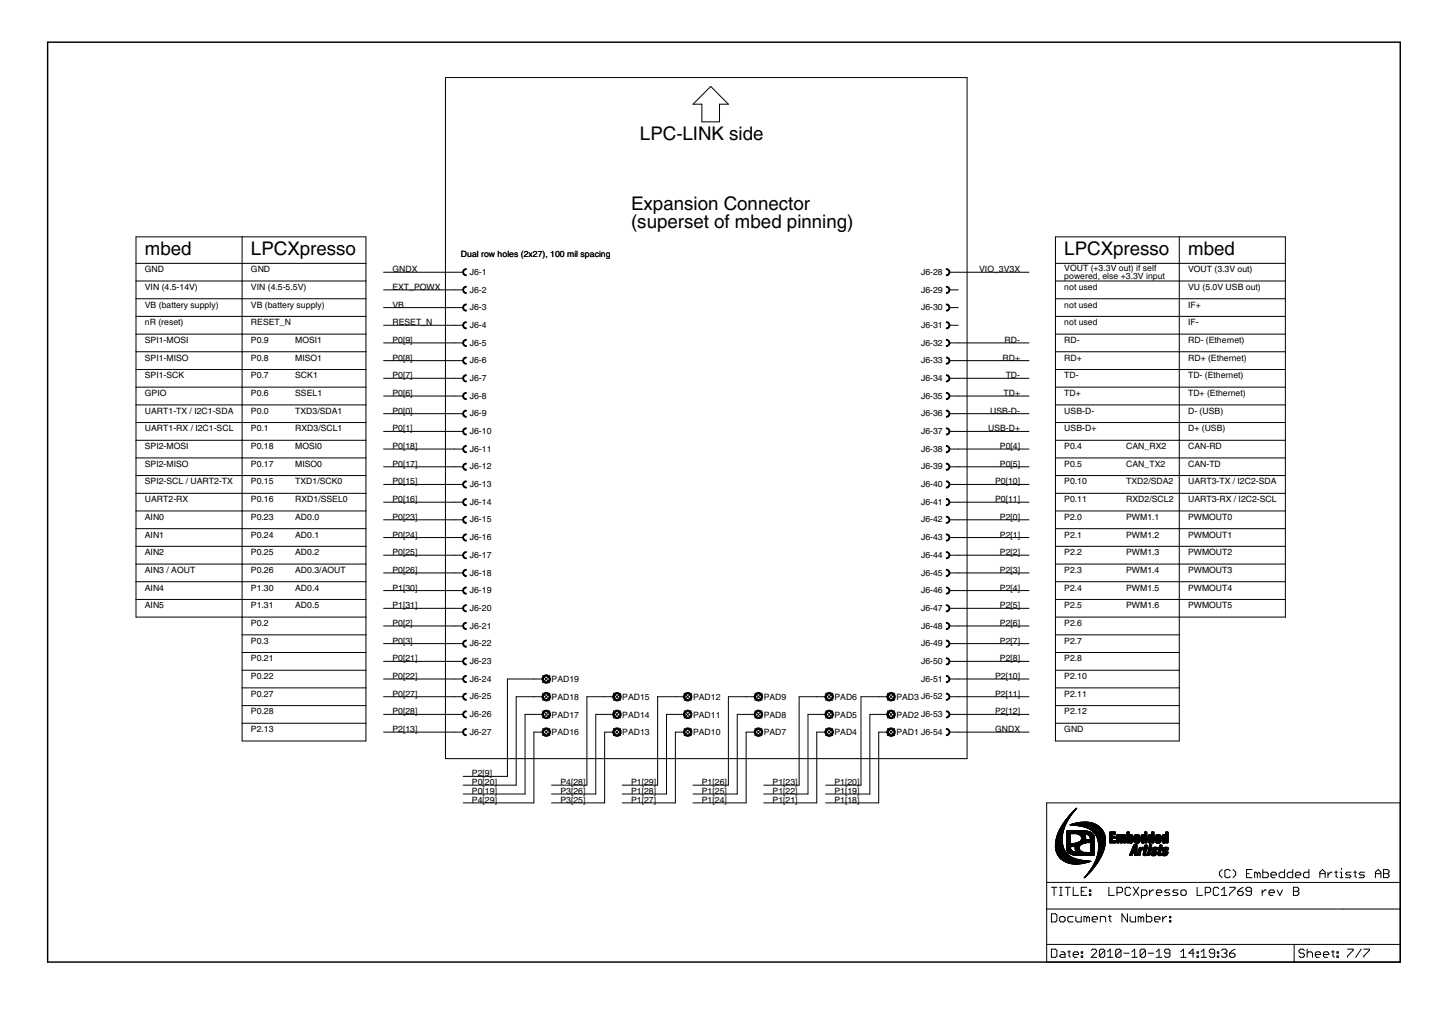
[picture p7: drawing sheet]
<svg xmlns="http://www.w3.org/2000/svg" width="297mm" height="210mm" viewBox="0 0 297 210" stroke-linecap="round" stroke-linejoin="round" font-family="sans-serif">
<defs><g id="words">
<g font-size="4.4">
<text x="131.4" y="28.6">LPC-LINK side</text>
<text x="129.6" y="43.1">Expansion Connector</text>
<text x="129.6" y="46.8">(superset of mbed pinning)</text>
<text x="29.7" y="52.2">mbed</text>
<text x="51.5" y="52.2">LPCXpresso</text>
<text x="218.5" y="52.2">LPCXpresso</text>
<text x="243.9" y="52.2">mbed</text>
</g>
<g font-size="2.1">
<text x="94.6" y="52.7">Dual row holes (2x27), 100 mil spacing</text>
<text x="29.7" y="55.8">GND</text>
<text x="29.7" y="59.5">VIN (4.5-14V)</text>
<text x="51.5" y="55.8">GND</text>
<text x="51.5" y="59.5">VIN (4.5-5.5V)</text>
<text x="80.6" y="55.8">GNDX</text>
<text x="80.6" y="59.5">EXT_POWX</text>
<text x="96.4" y="56.4">J6-1</text>
<text x="189.1" y="56.4">J6-28</text>
<text x="201" y="55.8">VIO_3V3X</text>
<text x="218.5" y="55.7">VOUT (+3.3V out) if self</text>
<text x="218.5" y="59.5">not used</text>
<text x="218.5" y="57.3">powered, else +3.3V input</text>
<text x="243.9" y="55.8">VOUT (3.3V out)</text>
<text x="243.9" y="59.5">VU (5.0V USB out)</text>
<text x="29.7" y="63.1">VB (battery supply)</text>
<text x="51.5" y="63.1">VB (battery supply)</text>
<text x="80.6" y="63.1">VB</text>
<text x="96.4" y="60">J6-2</text>
<text x="96.4" y="63.7">J6-3</text>
<text x="189.1" y="60">J6-29</text>
<text x="189.1" y="63.7">J6-30</text>
<text x="218.5" y="63.1">not used</text>
<text x="243.9" y="63.1">IF+</text>
<text x="29.7" y="66.7">nR (reset)</text>
<text x="29.7" y="70.4">SPI1-MOSI</text>
<text x="51.5" y="70.4">P0.9</text>
<text x="51.5" y="66.7">RESET_N</text>
<text x="60.6" y="70.4">MOSI1</text>
<text x="80.6" y="66.7">RESET_N</text>
<text x="80.6" y="70.4">P0[9]</text>
<text x="96.4" y="67.3">J6-4</text>
<text x="96.4" y="70.9">J6-5</text>
<text x="189.1" y="67.3">J6-31</text>
<text x="189.1" y="70.9">J6-32</text>
<text x="206.2" y="70.4">RD-</text>
<text x="218.5" y="66.7">not used</text>
<text x="218.5" y="70.4">RD-</text>
<text x="243.9" y="66.7">IF-</text>
<text x="243.9" y="70.4">RD- (Ethernet)</text>
<text x="29.7" y="74">SPI1-MISO</text>
<text x="29.7" y="77.6">SPI1-SCK</text>
<text x="51.5" y="74">P0.8</text>
<text x="51.5" y="77.6">P0.7</text>
<text x="60.6" y="74">MISO1</text>
<text x="60.6" y="77.6">SCK1</text>
<text x="80.6" y="74">P0[8]</text>
<text x="80.6" y="77.6">P0[7]</text>
<text x="96.4" y="74.5">J6-6</text>
<text x="189.1" y="74.5">J6-33</text>
<text x="205.8" y="74">RD+</text>
<text x="206.4" y="77.6">TD-</text>
<text x="218.5" y="77.6">TD-</text>
<text x="218.5" y="74">RD+</text>
<text x="243.9" y="74">RD+ (Ethernet)</text>
<text x="243.9" y="77.6">TD- (Ethernet)</text>
<text x="29.7" y="81.3">GPIO</text>
<text x="51.5" y="81.3">P0.6</text>
<text x="60.6" y="81.3">SSEL1</text>
<text x="80.6" y="81.3">P0[6]</text>
<text x="96.4" y="78.2">J6-7</text>
<text x="96.4" y="81.8">J6-8</text>
<text x="189.1" y="78.2">J6-34</text>
<text x="189.1" y="81.8">J6-35</text>
<text x="206" y="81.3">TD+</text>
<text x="218.5" y="81.3">TD+</text>
<text x="243.9" y="81.3">TD+ (Ethernet)</text>
<text x="29.7" y="84.9">UART1-TX / I2C1-SDA</text>
<text x="29.7" y="88.5">UART1-RX / I2C1-SCL</text>
<text x="51.5" y="84.9">P0.0</text>
<text x="51.5" y="88.5">P0.1</text>
<text x="60.6" y="84.9">TXD3/SDA1</text>
<text x="60.6" y="88.5">RXD3/SCL1</text>
<text x="80.6" y="84.9">P0[0]</text>
<text x="80.6" y="88.5">P0[1]</text>
<text x="96.4" y="85.4">J6-9</text>
<text x="96.4" y="89.1">J6-10</text>
<text x="189.1" y="85.4">J6-36</text>
<text x="189.1" y="89.1">J6-37</text>
<text x="202.8" y="88.5">USB-D+</text>
<text x="203.3" y="84.9">USB-D-</text>
<text x="218.5" y="88.5">USB-D+</text>
<text x="218.5" y="84.9">USB-D-</text>
<text x="243.9" y="84.9">D- (USB)</text>
<text x="243.9" y="88.5">D+ (USB)</text>
<text x="29.7" y="92.1">SPI2-MOSI</text>
<text x="29.7" y="95.8">SPI2-MISO</text>
<text x="51.5" y="92.1">P0.18</text>
<text x="51.5" y="95.8">P0.17</text>
<text x="60.6" y="92.1">MOSI0</text>
<text x="60.6" y="95.8">MISO0</text>
<text x="80.6" y="92.1">P0[18]</text>
<text x="80.6" y="95.8">P0[17]</text>
<text x="96.4" y="92.7">J6-11</text>
<text x="189.1" y="92.7">J6-38</text>
<text x="205.3" y="95.8">P0[5]</text>
<text x="205.3" y="92.1">P0[4]</text>
<text x="218.5" y="95.8">P0.5</text>
<text x="218.5" y="92.1">P0.4</text>
<text x="231.2" y="95.8">CAN_TX2</text>
<text x="231.2" y="92.1">CAN_RX2</text>
<text x="243.9" y="92.1">CAN-RD</text>
<text x="243.9" y="95.8">CAN-TD</text>
<text x="29.7" y="99.4">SPI2-SCL / UART2-TX</text>
<text x="51.5" y="99.4">P0.15</text>
<text x="60.6" y="99.4">TXD1/SCK0</text>
<text x="80.6" y="99.4">P0[15]</text>
<text x="96.4" y="96.3">J6-12</text>
<text x="96.4" y="99.9">J6-13</text>
<text x="189.1" y="96.3">J6-39</text>
<text x="189.1" y="99.9">J6-40</text>
<text x="204.3" y="99.4">P0[10]</text>
<text x="218.5" y="99.4">P0.10</text>
<text x="231.2" y="99.4">TXD2/SDA2</text>
<text x="243.9" y="99.4">UART3-TX / I2C2-SDA</text>
<text x="29.7" y="103">UART2-RX</text>
<text x="29.7" y="106.7">AIN0</text>
<text x="51.5" y="103">P0.16</text>
<text x="51.5" y="106.7">P0.23</text>
<text x="60.6" y="103">RXD1/SSEL0</text>
<text x="60.6" y="106.7">AD0.0</text>
<text x="80.6" y="103">P0[16]</text>
<text x="80.6" y="106.7">P0[23]</text>
<text x="96.4" y="103.6">J6-14</text>
<text x="96.4" y="107.2">J6-15</text>
<text x="189.1" y="103.6">J6-41</text>
<text x="189.1" y="107.2">J6-42</text>
<text x="204.3" y="103">P0[11]</text>
<text x="205.3" y="106.7">P2[0]</text>
<text x="218.5" y="106.7">P2.0</text>
<text x="218.5" y="103">P0.11</text>
<text x="231.2" y="106.7">PWM1.1</text>
<text x="231.2" y="103">RXD2/SCL2</text>
<text x="243.9" y="103">UART3-RX / I2C2-SCL</text>
<text x="243.9" y="106.7">PWMOUT0</text>
<text x="29.7" y="110.3">AIN1</text>
<text x="29.7" y="113.9">AIN2</text>
<text x="51.5" y="110.3">P0.24</text>
<text x="51.5" y="113.9">P0.25</text>
<text x="60.6" y="110.3">AD0.1</text>
<text x="60.6" y="113.9">AD0.2</text>
<text x="80.6" y="110.3">P0[24]</text>
<text x="80.6" y="113.9">P0[25]</text>
<text x="96.4" y="110.8">J6-16</text>
<text x="189.1" y="110.8">J6-43</text>
<text x="205.3" y="113.9">P2[2]</text>
<text x="205.3" y="110.3">P2[1]</text>
<text x="218.5" y="113.9">P2.2</text>
<text x="218.5" y="110.3">P2.1</text>
<text x="231.2" y="113.9">PWM1.3</text>
<text x="231.2" y="110.3">PWM1.2</text>
<text x="243.9" y="110.3">PWMOUT1</text>
<text x="243.9" y="113.9">PWMOUT2</text>
<text x="29.7" y="117.6">AIN3 / AOUT</text>
<text x="51.5" y="117.6">P0.26</text>
<text x="60.6" y="117.6">AD0.3/AOUT</text>
<text x="80.6" y="117.6">P0[26]</text>
<text x="96.4" y="114.5">J6-17</text>
<text x="96.4" y="118.1">J6-18</text>
<text x="189.1" y="114.5">J6-44</text>
<text x="189.1" y="118.1">J6-45</text>
<text x="205.3" y="117.6">P2[3]</text>
<text x="218.5" y="117.6">P2.3</text>
<text x="231.2" y="117.6">PWM1.4</text>
<text x="243.9" y="117.6">PWMOUT3</text>
<text x="29.7" y="121.2">AIN4</text>
<text x="29.7" y="124.8">AIN5</text>
<text x="51.5" y="121.2">P1.30</text>
<text x="51.5" y="124.8">P1.31</text>
<text x="60.6" y="121.2">AD0.4</text>
<text x="60.6" y="124.8">AD0.5</text>
<text x="80.6" y="121.2">P1[30]</text>
<text x="80.6" y="124.8">P1[31]</text>
<text x="96.4" y="121.7">J6-19</text>
<text x="96.4" y="125.4">J6-20</text>
<text x="189.1" y="121.7">J6-46</text>
<text x="189.1" y="125.4">J6-47</text>
<text x="205.3" y="124.8">P2[5]</text>
<text x="205.3" y="121.2">P2[4]</text>
<text x="218.5" y="124.8">P2.5</text>
<text x="218.5" y="121.2">P2.4</text>
<text x="231.2" y="124.8">PWM1.6</text>
<text x="231.2" y="121.2">PWM1.5</text>
<text x="243.9" y="121.2">PWMOUT4</text>
<text x="243.9" y="124.8">PWMOUT5</text>
<text x="51.5" y="128.4">P0.2</text>
<text x="80.6" y="128.4">P0[2]</text>
<text x="96.4" y="129">J6-21</text>
<text x="189.1" y="129">J6-48</text>
<text x="205.3" y="128.4">P2[6]</text>
<text x="218.5" y="128.4">P2.6</text>
<text x="51.5" y="135.7">P0.21</text>
<text x="51.5" y="132.1">P0.3</text>
<text x="80.6" y="132.1">P0[3]</text>
<text x="80.6" y="135.7">P0[21]</text>
<text x="96.4" y="132.6">J6-22</text>
<text x="96.4" y="136.2">J6-23</text>
<text x="189.1" y="132.6">J6-49</text>
<text x="189.1" y="136.2">J6-50</text>
<text x="205.3" y="132.1">P2[7]</text>
<text x="205.3" y="135.7">P2[8]</text>
<text x="218.5" y="132.1">P2.7</text>
<text x="218.5" y="135.7">P2.8</text>
<text x="51.5" y="139.3">P0.22</text>
<text x="51.5" y="143">P0.27</text>
<text x="80.6" y="139.3">P0[22]</text>
<text x="80.6" y="143">P0[27]</text>
<text x="96.4" y="139.9">J6-24</text>
<text x="96.4" y="143.5">J6-25</text>
<text x="113.2" y="143.6">PAD18</text>
<text x="113.2" y="140">PAD19</text>
<text x="127.7" y="143.6">PAD15</text>
<text x="142.3" y="143.6">PAD12</text>
<text x="156.8" y="143.6">PAD9</text>
<text x="171.3" y="143.6">PAD6</text>
<text x="184" y="143.6">PAD3 J6-52</text>
<text x="189.1" y="139.9">J6-51</text>
<text x="204.3" y="139.3">P2[10]</text>
<text x="204.3" y="143">P2[11]</text>
<text x="218.5" y="139.3">P2.10</text>
<text x="218.5" y="143">P2.11</text>
<text x="51.5" y="146.6">P0.28</text>
<text x="80.6" y="146.6">P0[28]</text>
<text x="96.4" y="147.1">J6-26</text>
<text x="113.2" y="147.2">PAD17</text>
<text x="127.7" y="147.2">PAD14</text>
<text x="142.3" y="147.2">PAD11</text>
<text x="156.8" y="147.2">PAD8</text>
<text x="171.3" y="147.2">PAD5</text>
<text x="184" y="147.2">PAD2 J6-53</text>
<text x="204.3" y="146.6">P2[12]</text>
<text x="218.5" y="146.6">P2.12</text>
<text x="51.5" y="150.2">P2.13</text>
<text x="80.6" y="150.2">P2[13]</text>
<text x="96.4" y="150.8">J6-27</text>
<text x="113.2" y="150.9">PAD16</text>
<text x="127.7" y="150.9">PAD13</text>
<text x="142.3" y="150.9">PAD10</text>
<text x="156.8" y="150.9">PAD7</text>
<text x="171.3" y="150.9">PAD4</text>
<text x="184" y="150.9">PAD1 J6-54</text>
<text x="204.3" y="150.2">GNDX</text>
<text x="218.5" y="150.2">GND</text>
<text x="96.9" y="161.1">P0[20]</text>
<text x="96.9" y="159.3">P2[9]</text>
<text x="115" y="161.1">P4[28]</text>
<text x="129.6" y="161.1">P1[29]</text>
<text x="144.1" y="161.1">P1[26]</text>
<text x="158.6" y="161.1">P1[23]</text>
<text x="171.3" y="161.1">P1[20]</text>
<text x="96.9" y="162.9">P0[19]</text>
<text x="96.9" y="164.7">P4[29]</text>
<text x="115" y="164.7">P3[25]</text>
<text x="115" y="162.9">P3[26]</text>
<text x="129.6" y="164.7">P1[27]</text>
<text x="129.6" y="162.9">P1[28]</text>
<text x="144.1" y="164.7">P1[24]</text>
<text x="144.1" y="162.9">P1[25]</text>
<text x="158.6" y="164.7">P1[21]</text>
<text x="158.6" y="162.9">P1[22]</text>
<text x="171.3" y="164.7">P1[18]</text>
<text x="171.3" y="162.9">P1[19]</text>
</g>
</g></defs>
<g fill="#000" stroke="#000" stroke-width=".21">
<path d="M91.4 15.9h107.1zM198.5 15.9v139.8zM142.3 21.4l3.6-3.7zM144.1 21.4v3.6zM142.3 21.4h1.8zM144.1 25h3.6zM147.7 21.4v3.6zM147.7 21.4h1.8zM145.9 17.7l3.6 3.7zM27.9 48.6h21.8zM27.9 54h21.8zM27.9 57.7h21.8z"/>
<path d="M27.9 54v3.7zM27.9 48.6v5.4zM49.7 54h25.4zM49.7 54v3.7zM49.7 48.6v5.4zM49.7 48.6h25.4zM75.1 54v3.7zM49.7 57.7h25.4zM75.1 48.6v5.4zM75.1 57.7v3.6zM78.7 59.5h14.6zM93.3 55.9h1.8z"/>
<path d="M93.3 59.5h1.8zM78.7 55.9h14.6zM194.9 55.9h1.8zM194.9 59.5h1.8zM196.7 55.9h14.5zM216.7 54h25.4zM216.7 54v3.7zM216.7 48.6v5.4zM216.7 48.6h25.4zM242.1 54v3.7zM216.7 57.7h25.4zM242.1 48.6v5.4z"/>
<path d="M242.1 57.7v3.6zM242.1 48.6h21.8zM242.1 54h21.8zM242.1 57.7h21.8zM263.9 54v3.7zM263.9 48.6v5.4zM27.9 61.3h21.8zM27.9 64.9h21.8zM27.9 68.6h21.8zM27.9 72.2h21.8zM27.9 75.8h21.8zM27.9 79.4h21.8z"/>
<path d="M27.9 75.8v3.6zM27.9 72.2v3.6zM27.9 68.6v3.6zM27.9 64.9v3.7zM27.9 61.3v3.6zM27.9 57.7v3.6zM49.7 57.7v3.6zM49.7 61.3v3.6zM49.7 64.9v3.7zM49.7 68.6v3.6zM49.7 72.2v3.6zM49.7 75.8v3.6z"/>
<path d="M49.7 61.3h25.4zM75.1 61.3v3.6zM49.7 64.9h25.4zM75.1 64.9v3.7zM49.7 68.6h25.4zM75.1 68.6v3.6zM49.7 72.2h25.4zM49.7 75.8h25.4zM49.7 79.4h25.4zM75.1 72.2v3.6zM75.1 75.8v3.6zM93.3 63.1h1.8z"/>
<path d="M93.3 66.7h1.8zM93.3 70.4h1.8zM93.3 74h1.8zM93.3 77.6h1.8zM78.7 66.7h14.6zM78.7 70.4h14.6zM78.7 74h14.6zM78.7 77.6h14.6zM78.7 63.1h14.6zM194.9 63.1h1.8zM194.9 66.7h1.8zM194.9 70.4h1.8z"/>
<path d="M194.9 74h1.8zM194.9 77.6h1.8zM196.7 77.6h14.5zM196.7 74h14.5zM196.7 70.4h14.5zM216.7 57.7v3.6zM216.7 61.3v3.6zM216.7 64.9v3.7zM216.7 68.6v3.6zM216.7 72.2v3.6zM216.7 75.8v3.6zM216.7 61.3h25.4z"/>
<path d="M242.1 61.3v3.6zM216.7 64.9h25.4zM242.1 64.9v3.7zM216.7 68.6h25.4zM242.1 68.6v3.6zM216.7 72.2h25.4zM216.7 75.8h25.4zM216.7 79.4h25.4zM242.1 72.2v3.6zM242.1 75.8v3.6zM242.1 61.3h21.8zM242.1 64.9h21.8z"/>
<path d="M242.1 68.6h21.8zM242.1 72.2h21.8zM242.1 75.8h21.8zM242.1 79.4h21.8zM263.9 57.7v3.6zM263.9 61.3v3.6zM263.9 64.9v3.7zM263.9 68.6v3.6zM263.9 72.2v3.6zM263.9 75.8v3.6zM27.9 83.1h21.8zM27.9 86.7h21.8z"/>
<path d="M27.9 90.3h21.8zM27.9 94h21.8zM27.9 97.6h21.8zM27.9 94v3.6zM27.9 90.3v3.7zM27.9 86.7v3.6zM27.9 83.1v3.6zM27.9 79.4v3.7zM49.7 79.4v3.7zM49.7 83.1v3.6zM49.7 86.7v3.6zM49.7 90.3v3.7z"/>
<path d="M49.7 94v3.6zM49.7 83.1h25.4zM49.7 86.7h25.4zM49.7 90.3h25.4zM49.7 94h25.4zM49.7 97.6h25.4zM75.1 79.4v3.7zM75.1 83.1v3.6zM75.1 86.7v3.6zM75.1 90.3v3.7zM75.1 94v3.6zM93.3 81.3h1.8z"/>
<path d="M93.3 84.9h1.8zM93.3 88.5h1.8zM93.3 92.1h1.8zM93.3 95.8h1.8zM93.3 99.4h1.8zM78.7 81.3h14.6zM78.7 84.9h14.6zM78.7 88.5h14.6zM78.7 92.1h14.6zM78.7 95.8h14.6zM78.7 99.4h14.6zM194.9 81.3h1.8z"/>
<path d="M194.9 84.9h1.8zM194.9 88.5h1.8zM194.9 92.1h1.8zM194.9 95.8h1.8zM194.9 99.4h1.8zM196.7 99.4h14.5zM196.7 95.8h14.5zM196.7 92.1h14.5zM196.7 88.5h14.5zM196.7 84.9h14.5zM196.7 81.3h14.5zM216.7 79.4v3.7z"/>
<path d="M216.7 83.1v3.6zM216.7 86.7v3.6zM216.7 90.3v3.7zM216.7 94v3.6zM216.7 83.1h25.4zM216.7 86.7h25.4zM216.7 90.3h25.4zM216.7 94h25.4zM216.7 97.6h25.4zM242.1 79.4v3.7zM242.1 83.1v3.6zM242.1 86.7v3.6z"/>
<path d="M242.1 90.3v3.7zM242.1 94v3.6zM242.1 83.1h21.8zM242.1 86.7h21.8zM242.1 90.3h21.8zM242.1 94h21.8zM242.1 97.6h21.8zM263.9 79.4v3.7zM263.9 83.1v3.6zM263.9 86.7v3.6zM263.9 90.3v3.7zM263.9 94v3.6z"/>
<path d="M27.9 101.2h21.8zM27.9 104.8h21.8zM27.9 108.5h21.8zM27.9 112.1h21.8zM27.9 115.7h21.8zM27.9 119.4h21.8zM27.9 115.7v3.7zM27.9 112.1v3.6zM27.9 108.5v3.6zM27.9 104.8v3.7zM27.9 101.2v3.6zM27.9 97.6v3.6z"/>
<path d="M49.7 97.6v3.6zM49.7 101.2v3.6zM49.7 104.8v3.7zM49.7 108.5v3.6zM49.7 112.1v3.6zM49.7 115.7v3.7zM49.7 101.2h25.4zM49.7 104.8h25.4zM49.7 108.5h25.4zM49.7 112.1h25.4zM75.1 97.6v3.6zM75.1 101.2v3.6z"/>
<path d="M75.1 104.8v3.7zM75.1 108.5v3.6zM49.7 115.7h25.4zM49.7 119.4h25.4zM75.1 112.1v3.6zM75.1 115.7v3.7zM93.3 103h1.8zM93.3 106.7h1.8zM93.3 110.3h1.8zM93.3 113.9h1.8zM93.3 117.6h1.8zM78.7 103h14.6z"/>
<path d="M78.7 106.7h14.6zM78.7 110.3h14.6zM78.7 113.9h14.6zM78.7 117.6h14.6zM194.9 103h1.8zM194.9 106.7h1.8zM194.9 110.3h1.8zM194.9 113.9h1.8zM194.9 117.6h1.8zM196.7 117.6h14.5zM196.7 113.9h14.5zM196.7 110.3h14.5z"/>
<path d="M196.7 106.7h14.5zM196.7 103h14.5zM216.7 97.6v3.6zM216.7 101.2v3.6zM216.7 104.8v3.7zM216.7 108.5v3.6zM216.7 112.1v3.6zM216.7 115.7v3.7zM216.7 101.2h25.4zM216.7 104.8h25.4zM216.7 108.5h25.4zM216.7 112.1h25.4z"/>
<path d="M242.1 97.6v3.6zM242.1 101.2v3.6zM242.1 104.8v3.7zM242.1 108.5v3.6zM216.7 115.7h25.4zM216.7 119.4h25.4zM242.1 112.1v3.6zM242.1 115.7v3.7zM242.1 101.2h21.8zM242.1 104.8h21.8zM242.1 108.5h21.8zM242.1 112.1h21.8z"/>
<path d="M242.1 115.7h21.8zM242.1 119.4h21.8zM263.9 97.6v3.6zM263.9 101.2v3.6zM263.9 104.8v3.7zM263.9 108.5v3.6zM263.9 112.1v3.6zM263.9 115.7v3.7zM27.9 123h21.8zM27.9 126.6h21.8zM27.9 123v3.6zM27.9 119.4v3.6z"/>
<path d="M49.7 119.4v3.6zM49.7 123v3.6zM49.7 126.6v3.7zM49.7 130.3v3.6zM49.7 133.9v3.6zM49.7 123h25.4zM49.7 126.6h25.4zM75.1 119.4v3.6zM75.1 123v3.6zM49.7 130.3h25.4zM49.7 133.9h25.4zM49.7 137.5h25.4z"/>
<path d="M75.1 126.6v3.7zM75.1 130.3v3.6zM75.1 133.9v3.6zM93.3 121.2h1.8zM93.3 124.8h1.8zM93.3 128.4h1.8zM93.3 132.1h1.8zM93.3 135.7h1.8zM93.3 139.3h1.8zM78.7 121.2h14.6zM78.7 124.8h14.6zM78.7 128.4h14.6z"/>
<path d="M78.7 132.1h14.6zM78.7 135.7h14.6zM78.7 139.3h14.6zM104.2 139.3v20zM109.6 139.3h1.8zM104.2 139.3h5.4zM111.4 138.6l1.5 1.5zM112.9 138.6l-1.5 1.5zM194.9 121.2h1.8zM194.9 124.8h1.8zM194.9 128.4h1.8zM194.9 132.1h1.8z"/>
<path d="M194.9 135.7h1.8zM194.9 139.3h1.8zM196.7 124.8h14.5zM196.7 121.2h14.5zM196.7 128.4h14.5zM196.7 132.1h14.5zM196.7 135.7h14.5zM196.7 139.3h14.5zM216.7 119.4v3.6zM216.7 123v3.6zM216.7 126.6v3.7zM216.7 130.3v3.6z"/>
<path d="M216.7 133.9v3.6zM216.7 123h25.4zM216.7 126.6h25.4zM242.1 119.4v3.6zM242.1 123v3.6zM216.7 130.3h25.4zM216.7 133.9h25.4zM216.7 137.5h25.4zM242.1 126.6v3.7zM242.1 130.3v3.6zM242.1 133.9v3.6zM242.1 123h21.8z"/>
<path d="M242.1 126.6h21.8zM263.9 119.4v3.6zM263.9 123v3.6zM49.7 137.5v3.6zM49.7 141.1v3.7zM49.7 144.8v3.6zM49.7 148.4v3.6zM49.7 141.1h25.4zM49.7 144.8h25.4zM75.1 137.5v3.6zM75.1 141.1v3.7zM49.7 148.4h25.4z"/>
<path d="M49.7 152h25.4zM75.1 144.8v3.6zM75.1 148.4v3.6zM91.4 15.9v139.8zM93.3 143h1.8zM93.3 146.6h1.8zM93.3 150.2h1.8zM78.7 143h14.6zM78.7 146.6h14.6zM78.7 150.2h14.6zM95.1 159.3h9.1zM106 143v18.1z"/>
<path d="M107.8 146.6v16.3zM109.6 150.2h1.8zM109.6 146.6h1.8zM109.6 143h1.8zM107.8 146.6h1.8zM106 143h3.6zM109.6 150.2v14.5zM111.4 149.5l1.5 1.4zM111.4 145.9l1.5 1.4zM111.4 142.2l1.5 1.5zM111.4 150.9l1.5-1.4zM112.9 145.9l-1.5 1.4z"/>
<path d="M111.4 143.7l1.5-1.5zM120.5 143v18.1zM122.3 146.6v16.3zM124.1 150.2h1.8zM124.1 146.6h1.8zM124.1 143h1.8zM124.1 150.2v14.5zM122.3 146.6h1.8zM120.5 143h3.6zM125.9 149.5l1.5 1.4zM125.9 145.9l1.5 1.4zM125.9 142.2l1.5 1.5z"/>
<path d="M125.9 150.9l1.5-1.4zM127.4 145.9l-1.5 1.4zM125.9 143.7l1.5-1.5zM135 143v18.1zM136.8 146.6v16.3zM138.6 150.2h1.8zM138.6 146.6h1.8zM138.6 143h1.8zM138.6 150.2v14.5zM136.8 146.6h1.8zM135 143h3.6zM140.4 149.5l1.5 1.4z"/>
<path d="M140.4 145.9l1.5 1.4zM140.4 142.2l1.5 1.5zM140.4 150.9l1.5-1.4zM140.4 147.3l1.5-1.4zM140.4 143.7l1.5-1.5zM149.5 143v18.1zM151.3 146.6v16.3zM153.2 150.2h1.8zM153.2 146.6h1.8zM153.2 143h1.8zM153.2 150.2v14.5zM151.3 146.6h1.9z"/>
<path d="M149.5 143h3.7zM155 149.5l1.4 1.4zM155 145.9l1.4 1.4zM155 142.2l1.4 1.5zM155 150.9l1.4-1.4zM156.4 145.9l-1.4 1.4zM155 143.7l1.4-1.5zM164 143v18.1zM165.9 146.6v16.3zM167.7 150.2h1.8zM167.7 146.6h1.8zM167.7 143h1.8z"/>
<path d="M167.7 150.2v14.5zM165.9 146.6h1.8zM164 143h3.7zM169.5 149.5l1.4 1.4zM169.5 145.9l1.4 1.4zM169.5 142.2l1.4 1.5zM169.5 150.9l1.4-1.4zM169.5 147.3l1.4-1.4zM169.5 143.7l1.4-1.5zM176.7 143v18.1zM178.6 146.6v16.3zM180.4 150.2h1.8z"/>
<path d="M180.4 146.6h1.8zM180.4 143h1.8zM180.4 150.2v14.5zM178.6 146.6h1.8zM176.7 143h3.7zM182.2 149.5l1.4 1.4zM182.2 145.9l1.4 1.4zM182.2 142.2l1.4 1.5zM182.2 150.9l1.4-1.4zM182.2 147.3l1.4-1.4zM182.2 143.7l1.4-1.5zM194.9 143h1.8z"/>
<path d="M194.9 146.6h1.8zM194.9 150.2h1.8zM196.7 143h14.5zM196.7 146.6h14.5zM91.4 155.7h107.1zM196.7 150.2h14.5zM216.7 137.5v3.6zM216.7 141.1v3.7zM216.7 144.8v3.6zM216.7 148.4v3.6zM216.7 141.1h25.4zM216.7 144.8h25.4z"/>
<path d="M242.1 137.5v3.6zM242.1 141.1v3.7zM216.7 148.4h25.4zM216.7 152h25.4zM242.1 144.8v3.6zM242.1 148.4v3.6zM95.1 162.9h12.7zM95.1 161.1h10.9zM95.1 164.7h14.5zM113.2 161.1h7.3zM113.2 162.9h9.1zM113.2 164.7h10.9z"/>
<path d="M127.7 161.1h7.3zM127.7 162.9h9.1zM127.7 164.7h10.9zM142.3 161.1h7.2zM142.3 162.9h9zM142.3 164.7h10.9zM156.8 161.1h7.2zM156.8 162.9h9.1zM156.8 164.7h10.9zM169.5 161.1h7.2zM169.5 162.9h9.1zM169.5 164.7h10.9z"/>
<path d="M250.3 179v.5zM250.3 179l.6-.6zM251.4 178.7v1.1zM251.4 179.8l.3 .3zM251.4 178.7l.3-.3zM251.7 178.4h.6zM252.3 178.4l.2 .3zM253.7 179v.5zM253.1 178.4l.6 .6zM255.9 178.4v1.7zM255.9 179.3h.6zM255.9 178.4h1.1z"/>
<path d="M257.6 179h.2zM257.8 179l.3 .3zM258.1 179.3v.8zM258.1 179.3l.3-.3zM258.4 179l.3 .3zM258.7 179.3v.8zM259.2 178.4v1.7zM259.2 179h.9zM260.3 179.3v.5zM260.1 179l.2 .3zM260.9 179.3v.5zM261.2 179l-.3 .3z"/>
<path d="M261.2 179h.5zM261.7 179l.3 .3zM262 179.3v.2zM260.9 179.5h1.1zM262.6 179.3v.5zM262.8 179l-.2 .3zM262.8 179h.9zM263.7 178.4v1.7zM264.2 179.3v.5zM264.5 179l-.3 .3zM264.5 179h.9zM265.4 178.4v1.7z"/>
<path d="M265.9 179.3v.5zM266.2 179l-.3 .3zM266.2 179h.5zM266.7 179l.3 .3zM267 179.3v.2zM265.9 179.5h1.1zM267.6 179.3v.5zM267.9 179l-.3 .3zM267.9 179h.8zM268.7 178.4v1.7zM270.9 179l.6-.6zM270.9 179.3h1.1z"/>
<path d="M271.5 178.4l.5 .6zM272 179v1.1zM273.2 179l-.6 .5zM273.2 179h.2zM274 179h.6zM274.3 178.7v1.1zM274.3 179.8l.3 .3zM275.1 179h.3zM275.4 179v1.1zM275.4 178.1v.3zM276.5 179l-.3 .3zM276.2 179.3l.3 .2z"/>
<path d="M276.5 179h.8zM276.5 179.5h.6zM277.1 179.5l.2 .3zM277.9 179h.5zM278.2 178.7v1.1zM278.2 179.8l.2 .3zM279.3 179l-.3 .3zM279 179.3l.3 .2zM279.3 179h.8zM279.3 179.5h.5zM279.8 179.5l.3 .3zM282.3 179l.6-.6z"/>
<path d="M282.3 179.3h1.2zM282.9 178.4l.6 .6zM283.5 179v1.1zM284 178.4h.9zM284 179.3h.9zM284.9 178.4l.2 .3zM284.9 179.3l.2 .2zM285.1 178.7v.3zM285.1 179l-.2 .3zM285.1 179.5v.3zM285.1 179.8l-.2 .3zM214.9 164.7h72.5z"/>
<path d="M287.4 164.7v16.4zM214.9 197.4h50.8zM214.9 193.8v3.6zM214.9 193.8h50.8zM214.9 186.5v7.3zM214.9 181.1v5.4zM214.9 181.1h72.5zM214.9 164.7v16.4zM215.8 194.8v1.6zM215.8 196.4h.9zM215.8 182.1h1.2zM215.8 187.5v1.7z"/>
<path d="M215.8 189.2h.9zM216.4 182.1v1.6zM216.7 196.4l.3-.2zM215.8 194.8h.9zM216.7 189.2l.3-.3zM215.8 187.5h.9zM217 195v1.2zM216.7 194.8l.3 .2zM217 187.8v1.1zM216.7 187.5l.3 .3zM217.8 195.9l-.3 .3zM217.5 183.7h.6z"/>
<path d="M217.5 182.1h.6zM217.5 188.3v.6zM217.5 188.9l.3 .3zM217.8 195.3h.5zM217.5 196.2l.3 .2zM217.8 195.9h.8zM217.8 182.1v1.6zM217.8 189.2h.5zM217.8 188l-.3 .3zM218.3 195.3l.3 .3zM218.3 189.2l.3-.3zM217.8 188h.5z"/>
<path d="M218.6 195.6v.8zM217.8 196.4h.8zM218.6 182.1h1.1zM218.6 188.3v.6zM218.3 188l.3 .3zM219.2 195.3h.5zM219.2 182.1v1.6zM219.2 188.3v.6zM219.2 188.9l.3 .3zM219.5 195v1.2zM219.5 196.2l.2 .2zM219.5 188l-.3 .3z"/>
<path d="M219.5 189.2h.8zM220.3 195.6v.6zM220.3 195.6l.3-.3zM220.3 182.1v1.6zM220.3 183.7h1.1zM219.5 188h.8zM220.3 196.2l.3 .2zM220.6 195.3h.5zM220.9 188v.9zM220.9 188.9l.2 .3zM220.6 196.4h.5zM221.1 195.3l.3 .3z"/>
<path d="M221.1 189.2h.9zM221.4 195.6v.3zM220.3 195.9h1.1zM222 195.3h.2zM222 195.3v.3zM222 196.2h.2zM222 196.2v.2zM222 182.1v1.6zM222 183.7h1.1zM222 182.9h.5zM222 188v1.2zM222.2 195.3v.3z"/>
<path d="M222 195.6h.2zM222.2 196.2v.2zM222 196.4h.2zM222.5 188v1.2zM222.5 188h.3zM222.8 188l.3 .3zM222 182.1h1.1zM223.1 188.3v.9zM223.1 188.3l.3-.3zM223.4 188l.2 .3zM223.6 182.6h.3zM223.6 182.6v.3z"/>
<path d="M223.6 183.4h.3zM223.6 183.4v.3zM223.6 188.3v.9zM223.9 182.6v.3zM223.6 182.9h.3zM223.9 183.4v.3zM223.6 183.7h.3zM225.1 195.3l-1.1 1.1zM224.2 188.3v.6zM224.2 188.3l.3-.3zM224.3 194.8l-.3 .2zM224.2 188.9l.3 .3z"/>
<path d="M224.5 188h.5zM224.3 194.8h.5zM224.5 189.2h.5zM225 188l.3 .3zM224 196.4h1.1zM225.1 195v.3zM224.8 194.8l.3 .2zM225.3 188.3v.3zM224.2 188.6h1.1zM225.7 195v1.2zM225.7 195l.3-.2zM226.8 195l-1.1 1.2z"/>
<path d="M225.9 188v1.2zM225.9 188h.8zM226 194.8h.5zM225.7 196.2l.3 .2zM226.5 194.8l.3 .2zM226 196.4h.5zM226.7 188l.3 .3zM226.8 195v1.2zM226.8 196.2l-.3 .2zM227 188.3v.9zM227.4 195.3l.5-.5zM227.4 196.4h1.1z"/>
<path d="M227.5 188h.6zM227.6 182.1v1.6zM227.6 183.7h1.1zM227.8 187.8v1.1zM227.8 188.9l.3 .3zM227.9 194.8v1.6zM229 195v1.2zM229 195l.3-.2zM230.1 195l-1.1 1.2zM229.3 194.8h.5zM229 196.2l.3 .2zM229.3 182.1v1.6z"/>
<path d="M229.3 182.1h.8zM229.8 194.8l.3 .2zM229.3 196.4h.5zM230.1 195v1.2zM230.1 196.2l-.3 .2zM230.1 182.1l.3 .2zM229.3 183.2h.8zM230.3 187.5v1.7zM230.3 187.5l1.1 1.7zM230.4 182.3v.6zM230.1 183.2l.3-.3zM230.7 195.6h1.1z"/>
<path d="M231 182.3v1.1zM231 183.4l.2 .3zM231.2 182.1l-.2 .2zM231.2 183.7h.6zM231.4 187.5v1.7zM231.2 182.1h.6zM232.1 183.4l-.3 .3zM232 188v.9zM232 188.9l.3 .3zM231.8 182.1l.3 .2zM232.3 189.2h.8zM232.4 195.3l.5-.5z"/>
<path d="M232.4 196.4h1.1zM232.6 182.1l1.2 1.6zM232.9 194.8v1.6zM233.1 188v1.2zM233.7 188v1.2zM233.7 188h.2zM233.8 182.1l-1.2 1.6zM233.9 188l.3 .3zM234 195v1.2zM234 195l.3-.2zM235.1 195l-1.1 1.2zM234.2 188.3v.9z"/>
<path d="M234.2 188.3l.3-.3zM234.3 194.8h.6zM234 196.2l.3 .2zM234.3 182.6v1.7zM234.3 182.6h.9zM234.5 188l.3 .3zM234.8 188.3v.9zM234.9 194.8l.2 .2zM234.3 196.4h.6zM235.1 195v1.2zM235.1 196.2l-.2 .2zM235.2 182.6l.2 .3z"/>
<path d="M234.3 183.7h.9zM235.3 187.5v1.7zM235.3 189.2h.9zM235.4 182.9v.5zM235.4 183.4l-.2 .3zM235.7 195.6h1.1zM236 182.6v1.1zM236 183.2l.5-.6zM236.2 189.2l.3-.3zM235.3 188h.9zM236.5 188.3v.6zM236.2 188l.3 .3z"/>
<path d="M236.5 182.6h.3zM237 188.3v.6zM237.3 188l-.3 .3zM237 188.9l.3 .3zM237.3 188h.5zM237.4 195.3l.5-.5zM237.4 196.4h1.1zM237.4 182.9v.5zM237.4 182.9l.3-.3zM237.4 183.4l.3 .3zM237.7 182.6h.5zM237.3 189.2h.5z"/>
<path d="M237.8 188l.3 .3zM237.9 194.8v1.6zM238.1 188.3v.3zM237 188.6h1.1zM237.7 183.7h.5zM238.2 182.6l.3 .3zM238.5 182.9v.3zM237.4 183.2h1.1zM238.7 188v1.2zM238.7 188.6l.5-.6zM239 196.2l.3 .2zM239 195v.3z"/>
<path d="M239 195.3l.3 .3zM239.1 183.7h.8zM239.1 182.9l.2-.3zM239.2 188h.3zM239.3 196.4h.6zM239 195l.3-.2zM239.3 195.6h.9zM239.1 182.9l.2 .3zM239.3 182.6h.9zM240.2 196.2l-.3 .2zM239.3 194.8h.6zM240.2 183.4l-.3 .3z"/>
<path d="M239.3 183.2h.6zM240.1 188h.2zM240.1 188v.3zM240.1 188.9h.2zM240.1 188.9v.3zM240.2 195v1.2zM239.9 194.8l.3 .2zM239.9 183.2l.3 .2zM240.3 188v.3zM240.1 188.3h.2zM240.3 188.9v.3zM240.1 189.2h.2z"/>
<path d="M240.7 183.7h.9zM240.7 182.9l.3-.3zM240.7 182.9l.3 .3zM241 182.6h.8zM241.8 183.4l-.2 .3zM241 183.2h.6zM241.6 183.2l.2 .2zM242.4 195.3l.6-.5zM242.4 196.4h1.1zM242.4 182.9v.5zM242.4 183.4l.3 .3zM242.7 183.7h.5z"/>
<path d="M242.7 182.6l-.3 .3zM243 194.8v1.6zM243.5 183.4l-.3 .3zM242.7 182.6h.5zM243.5 182.9v.5zM243.2 182.6l.3 .3zM244.1 195.6h1.1zM244.9 194.8v1.6zM244.1 195.6l.8-.8zM245.7 195.3h.3zM245.7 195.3v.3zM245.7 196.2h.3z"/>
<path d="M245.7 196.2v.2zM245.7 182.1v1.6zM245.7 183.7h1.1zM246 195.3v.3zM245.7 195.6h.3zM246 196.2v.2zM245.7 196.4h.3zM246.6 195.3l.5-.5zM246.6 196.4h1.1zM247.1 194.8v1.6zM247.4 182.1v1.6zM247.4 182.1h.8z"/>
<path d="M248.2 196.2l.3 .2zM248.2 195v.3zM248.2 195.3l.3 .3zM248.2 182.1l.3 .2zM247.4 183.2h.8zM248.5 196.4h.6zM248.5 194.8l-.3 .2zM248.5 195.6h.8zM248.5 182.3v.6zM248.2 183.2l.3-.3zM249.1 196.4l.2-.2zM248.5 194.8h.6z"/>
<path d="M249.1 182.3v1.1zM249.1 183.4l.3 .3zM249.3 195v1.2zM249.1 194.8l.2 .2zM249.1 182.3l.3-.2zM249.4 183.7h.5zM249.9 195.3h.3zM249.9 195.3v.3zM249.9 196.2h.3zM249.9 196.2v.2zM249.4 182.1h.5zM250.2 183.4l-.3 .3z"/>
<path d="M250.2 195.3v.3zM249.9 195.6h.3zM250.2 196.2v.2zM249.9 196.4h.3zM249.9 182.1l.3 .2zM250.7 195l.3-.2zM250.7 182.6l.6-.5zM250.7 183.7h1.2zM250.3 179.5l.6 .6zM251 194.8h.6zM250.7 196.2l.3 .2zM251.3 182.1v1.6z"/>
<path d="M251.6 194.8l.3 .2zM251.3 195.6h.3zM251.6 195.6l.3 .3zM251 196.4h.6zM251.7 180.1h.6zM251.9 195v.3zM251.6 195.6l.3-.3zM251.9 195.9v.3zM251.6 196.4l.3-.2zM252.5 179.8l-.2 .3zM252.4 195.6v.6zM252.4 196.2l.3 .2z"/>
<path d="M252.4 182.1h1.1zM252.4 183.4v.3zM252.7 196.4h.5zM253 195l-.6 .6zM253.1 180.1l.6-.6zM253.2 196.4l.3-.2zM252.4 195.6h.8zM253 195l.5-.2zM253.5 195.9v.3zM253.2 195.6l.3 .3zM253.5 182.1v.2zM252.4 183.4l1.1-1.1z"/>
<path d="M254.1 182.9v.5zM254.1 183.4l.3 .3zM254.4 183.7h.5zM254.1 182.9l.6-.6zM255.2 183.4l-.3 .3zM254.1 182.9h.8zM254.7 182.3l.5-.2zM255.2 183.2v.2zM254.9 182.9l.3 .3zM255.8 183.4l.2 .3zM255.8 182.3v.3zM255.8 182.6l.2 .3z"/>
<path d="M255.9 180.1h1.1zM256 183.7h.6zM256 182.1l-.2 .2zM256 182.9h.9zM256.9 183.4l-.3 .3zM256 182.1h.6zM256.9 182.3v1.1zM256.6 182.1l.3 .2zM257.6 179v1.1zM259.1 182.6v1.1zM259.1 183.2l.6-.6zM259.2 180.1h.9z"/>
<path d="M259.7 182.6h.2zM260.1 180.1l.2-.3zM260.5 182.9v.5zM260.5 182.9l.3-.3zM260.5 183.4l.3 .3zM260.8 182.6h.5zM260.9 179.8l.3 .3zM260.8 183.7h.5zM261.3 182.6l.3 .3zM261.6 182.9v.3zM260.5 183.2h1.1zM261.2 180.1h.5z"/>
<path d="M262.2 182.6l.5 1.1zM263.3 182.6l-.6 1.1zM262.6 179.8l.2 .3zM262.8 180.1h.9zM264.2 179.8l.3 .3zM264.5 180.1h.9zM265.5 182.1v1.6zM265.5 182.1h.8zM265.5 182.9h.8zM265.7 193.8v3.6zM265.7 193.8h10zM265.7 197.4h21.7z"/>
<path d="M265.9 179.8l.3 .3zM266.3 182.1l.3 .2zM266.3 182.9l.3 .3zM265.5 183.7h.8zM266.6 182.3v.3zM266.6 182.6l-.3 .3zM266.6 183.2v.2zM266.6 183.4l-.3 .3zM266.7 195v.3zM266.7 195.3l.2 .3zM266.2 180.1h.5zM266.9 194.8l-.2 .2z"/>
<path d="M266.9 195.6h.6zM266.7 196.2l.2 .2zM266.9 194.8h.6zM267.5 195.6l.3 .3zM266.9 196.4h.6zM267.5 194.8l.3 .2zM267.8 195.9v.3zM267.8 196.2l-.3 .2zM267.6 179.8l.3 .3zM268.3 194.8v1.6zM268.3 195.6l.3-.3zM268.6 195.3h.6z"/>
<path d="M267.9 180.1h.8zM269.2 195.3l.2 .3zM269.4 195.6v.8zM270 195.6v.6zM270 195.6l.3-.3zM270 196.2l.3 .2zM270.3 195.3h.5zM270.3 196.4h.5zM270.8 195.3l.3 .3zM270.9 179v1.1zM271.1 195.6v.3zM270 195.9h1.1z"/>
<path d="M271.7 195.6v.6zM271.7 195.6l.2-.3zM271.7 196.2l.2 .2zM271.9 195.3h.6zM271.9 196.4h.6zM272.5 195.3l.3 .3zM272.6 179v1.1zM272.8 195.6v.3zM271.7 195.9h1.1zM273.3 195.3h.6zM273.6 195v1.2zM273.6 196.2l.3 .2z"/>
<path d="M274.4 195.3h.3zM274.4 195.3v.3zM274.4 196.2h.3zM274.4 196.2v.2zM274.7 195.3v.3zM274.4 195.6h.3zM274.7 196.2v.2zM274.4 196.4h.3zM275.1 180.1h.6zM214.9 186.5h60.8zM275.7 193.8h11.7zM276.2 180.1h.9z"/>
<path d="M276.6 194.8h1.1zM276.6 196.2v.2zM277.1 180.1l.2-.3zM277.7 194.8v.2zM276.6 196.2l1.1-1.2zM279.4 194.8l-1.1 1.6zM279 180.1h.8zM279.8 180.1l.3-.3zM280 194.8h1.1zM280 196.2v.2zM281.1 194.8v.2zM281.1 195l-1.1 1.2z"/>
<path d="M282.3 179v1.1zM284 178.4v1.7zM284 180.1h.9zM275.7 186.5h11.7zM287.4 186.5v7.3zM287.4 193.8v3.6zM287.4 181.1v5.4z"/>
<path d="M95.2 55.3l.4-.2h.1v.2a.54 .54 0 0 0-.5 .5 .54 .54 0 0 0 .5 .6v.2a.74 .74 0 0 1-.7-.5 .74 .74 0 0 1 .2-.8z" fill-rule="evenodd"/>
<path d="M95.2 58.9l.4-.1 .1 .1a.55 .55 0 0 0-.5 .6 .55 .55 0 0 0 .5 .5v.2a.73 .73 0 0 1-.7-.4 .73 .73 0 0 1 .2-.9z" fill-rule="evenodd"/>
<path d="M194.3 55.1a.73 .73 0 0 1 .7 .7 .73 .73 0 0 1-.7 .8v-.2a.54 .54 0 0 0 .5-.6 .54 .54 0 0 0-.5-.5z" fill-rule="evenodd"/>
<path d="M95.2 62.6l.4-.2h.1v.2a.54 .54 0 0 0-.5 .5 .54 .54 0 0 0 .5 .5v.2a.74 .74 0 0 1-.7-.4 .74 .74 0 0 1 .2-.8z" fill-rule="evenodd"/>
<path d="M95.2 66.2l.4-.2 .1 .2a.55 .55 0 0 0-.5 .5 .55 .55 0 0 0 .5 .6v.2a.73 .73 0 0 1-.7-.5 .73 .73 0 0 1 .2-.8z" fill-rule="evenodd"/>
<path d="M95.2 69.8l.4-.2h.1v.2a.54 .54 0 0 0-.5 .6 .54 .54 0 0 0 .5 .5v.2a.74 .74 0 0 1-.7-.5 .74 .74 0 0 1 .2-.8z" fill-rule="evenodd"/>
<path d="M95.2 73.5l.4-.2 .1 .1a.55 .55 0 0 0-.5 .6 .55 .55 0 0 0 .5 .5v.2a.73 .73 0 0 1-.7-.4 .73 .73 0 0 1 .2-.8z" fill-rule="evenodd"/>
<path d="M95.2 77.1l.4-.2h.1v.2a.54 .54 0 0 0-.5 .5 .54 .54 0 0 0 .5 .6v.2a.74 .74 0 0 1-.7-.5 .74 .74 0 0 1 .2-.8z" fill-rule="evenodd"/>
<path d="M194.3 58.8a.72 .72 0 0 1 .7 .7 .72 .72 0 0 1-.7 .7v-.2a.55 .55 0 0 0 .5-.5 .55 .55 0 0 0-.5-.6z" fill-rule="evenodd"/>
<path d="M194.3 62.4a.73 .73 0 0 1 .7 .7 .73 .73 0 0 1-.7 .7v-.2a.54 .54 0 0 0 .5-.5 .54 .54 0 0 0-.5-.5z" fill-rule="evenodd"/>
<path d="M194.3 66a.72 .72 0 0 1 .7 .7 .72 .72 0 0 1-.7 .8v-.2a.55 .55 0 0 0 .5-.6 .55 .55 0 0 0-.5-.5z" fill-rule="evenodd"/>
<path d="M194.3 69.6a.73 .73 0 0 1 .7 .8 .73 .73 0 0 1-.7 .7v-.2a.54 .54 0 0 0 .5-.5 .54 .54 0 0 0-.5-.6z" fill-rule="evenodd"/>
<path d="M194.3 73.3a.72 .72 0 0 1 .7 .7 .72 .72 0 0 1-.7 .7v-.2a.55 .55 0 0 0 .5-.5 .55 .55 0 0 0-.5-.6z" fill-rule="evenodd"/>
<path d="M194.3 76.9a.73 .73 0 0 1 .7 .7 .73 .73 0 0 1-.7 .8v-.2a.54 .54 0 0 0 .5-.6 .54 .54 0 0 0-.5-.5z" fill-rule="evenodd"/>
<path d="M95.2 80.7l.4-.2 .1 .2a.55 .55 0 0 0-.5 .6 .55 .55 0 0 0 .5 .5v.2a.73 .73 0 0 1-.7-.5 .73 .73 0 0 1 .2-.8z" fill-rule="evenodd"/>
<path d="M95.2 84.4l.4-.2h.1v.1a.54 .54 0 0 0-.5 .6 .54 .54 0 0 0 .5 .5v.2a.74 .74 0 0 1-.7-.4 .74 .74 0 0 1 .2-.8z" fill-rule="evenodd"/>
<path d="M95.2 88l.4-.2 .1 .2a.55 .55 0 0 0-.5 .5 .55 .55 0 0 0 .5 .6v.1a.73 .73 0 0 1-.7-.4 .73 .73 0 0 1 .2-.8z" fill-rule="evenodd"/>
<path d="M95.2 91.6l.4-.2h.1v.2a.54 .54 0 0 0-.5 .5 .54 .54 0 0 0 .5 .6v.2a.74 .74 0 0 1-.7-.5 .74 .74 0 0 1 .2-.8z" fill-rule="evenodd"/>
<path d="M95.2 95.2l.4-.2h.1v.2a.54 .54 0 0 0-.5 .6 .54 .54 0 0 0 .5 .5v.2a.73 .73 0 0 1-.7-.4 .73 .73 0 0 1 .2-.9z" fill-rule="evenodd"/>
<path d="M95.2 98.9l.4-.2h.1v.2a.54 .54 0 0 0-.5 .5 .54 .54 0 0 0 .5 .5v.2a.74 .74 0 0 1-.7-.4 .74 .74 0 0 1 .2-.8z" fill-rule="evenodd"/>
<path d="M194.3 80.5a.72 .72 0 0 1 .7 .8 .72 .72 0 0 1-.7 .7v-.2a.55 .55 0 0 0 .5-.5 .55 .55 0 0 0-.5-.6z" fill-rule="evenodd"/>
<path d="M194.3 84.2a.73 .73 0 0 1 .7 .7 .73 .73 0 0 1-.7 .7v-.2a.54 .54 0 0 0 .5-.5 .54 .54 0 0 0-.5-.6z" fill-rule="evenodd"/>
<path d="M194.3 87.8a.72 .72 0 0 1 .7 .7 .72 .72 0 0 1-.7 .7v-.1a.55 .55 0 0 0 .5-.6 .55 .55 0 0 0-.5-.5z" fill-rule="evenodd"/>
<path d="M194.3 91.4a.73 .73 0 0 1 .7 .7 .73 .73 0 0 1-.7 .8v-.2a.54 .54 0 0 0 .5-.6 .54 .54 0 0 0-.5-.5z" fill-rule="evenodd"/>
<path d="M194.3 95a.73 .73 0 0 1 .7 .8 .73 .73 0 0 1-.7 .7v-.2a.54 .54 0 0 0 .5-.5 .54 .54 0 0 0-.5-.6z" fill-rule="evenodd"/>
<path d="M194.3 98.7a.73 .73 0 0 1 .7 .7 .73 .73 0 0 1-.7 .7v-.2a.54 .54 0 0 0 .5-.5 .54 .54 0 0 0-.5-.5z" fill-rule="evenodd"/>
<path d="M95.2 102.5l.4-.2h.1v.2a.54 .54 0 0 0-.5 .5 .54 .54 0 0 0 .5 .6v.2a.74 .74 0 0 1-.7-.5 .74 .74 0 0 1 .2-.8z" fill-rule="evenodd"/>
<path d="M95.2 106.2l.4-.3 .1 .2a.55 .55 0 0 0-.5 .6 .55 .55 0 0 0 .5 .5v.2a.72 .72 0 0 1-.7-.5 .72 .72 0 0 1 .2-.7z" fill-rule="evenodd"/>
<path d="M95.2 109.8l.4-.2h.1v.1a.54 .54 0 0 0-.5 .6 .54 .54 0 0 0 .5 .5v.2a.74 .74 0 0 1-.7-.4 .74 .74 0 0 1 .2-.8z" fill-rule="evenodd"/>
<path d="M95.2 113.4l.4-.2 .1 .2a.55 .55 0 0 0-.5 .5 .55 .55 0 0 0 .5 .6v.1a.72 .72 0 0 1-.7-.4 .72 .72 0 0 1 .2-.8z" fill-rule="evenodd"/>
<path d="M95.2 117l.4-.2h.1v.2a.54 .54 0 0 0-.5 .5 .54 .54 0 0 0 .5 .6v.2a.74 .74 0 0 1-.7-.5 .74 .74 0 0 1 .2-.8z" fill-rule="evenodd"/>
<path d="M194.3 102.3a.73 .73 0 0 1 .7 .7 .73 .73 0 0 1-.7 .8v-.2a.54 .54 0 0 0 .5-.6 .54 .54 0 0 0-.5-.5z" fill-rule="evenodd"/>
<path d="M194.3 105.9a.72 .72 0 0 1 .7 .8 .72 .72 0 0 1-.7 .7v-.2a.55 .55 0 0 0 .5-.5 .55 .55 0 0 0-.5-.6z" fill-rule="evenodd"/>
<path d="M194.3 109.6a.73 .73 0 0 1 .7 .7 .73 .73 0 0 1-.7 .7v-.2a.54 .54 0 0 0 .5-.5 .54 .54 0 0 0-.5-.6z" fill-rule="evenodd"/>
<path d="M194.3 113.2a.72 .72 0 0 1 .7 .7 .72 .72 0 0 1-.7 .7v-.1a.55 .55 0 0 0 .5-.6 .55 .55 0 0 0-.5-.5z" fill-rule="evenodd"/>
<path d="M194.3 116.8a.73 .73 0 0 1 .7 .7 .73 .73 0 0 1-.7 .8v-.2a.54 .54 0 0 0 .5-.6 .54 .54 0 0 0-.5-.5z" fill-rule="evenodd"/>
<path d="M95.2 120.7l.4-.2 .1 .1a.55 .55 0 0 0-.5 .6 .55 .55 0 0 0 .5 .5v.2a.72 .72 0 0 1-.7-.4 .72 .72 0 0 1 .2-.8z" fill-rule="evenodd"/>
<path d="M95.2 124.3l.4-.2h.1v.2a.54 .54 0 0 0-.5 .5 .54 .54 0 0 0 .5 .5v.2a.74 .74 0 0 1-.7-.4 .74 .74 0 0 1 .2-.8z" fill-rule="evenodd"/>
<path d="M95.2 127.9l.4-.2 .1 .2a.55 .55 0 0 0-.5 .5 .55 .55 0 0 0 .5 .6v.2a.73 .73 0 0 1-.7-.5 .73 .73 0 0 1 .2-.8z" fill-rule="evenodd"/>
<path d="M95.2 131.6l.4-.3h.1v.2a.54 .54 0 0 0-.5 .6 .54 .54 0 0 0 .5 .5v.2a.74 .74 0 0 1-.7-.4 .74 .74 0 0 1 .2-.8z" fill-rule="evenodd"/>
<path d="M95.2 135.2l.4-.2 .1 .1a.55 .55 0 0 0-.5 .6 .55 .55 0 0 0 .5 .5v.2a.73 .73 0 0 1-.7-.4 .73 .73 0 0 1 .2-.8z" fill-rule="evenodd"/>
<path d="M95.2 138.8l.4-.2h.1v.2a.54 .54 0 0 0-.5 .5 .54 .54 0 0 0 .5 .6v.2a.74 .74 0 0 1-.7-.5 .74 .74 0 0 1 .2-.8z" fill-rule="evenodd"/>
<path d="M111.4 138.8a.87 .87 0 0 1 1.4 0 .87 .87 0 0 1-.4 1.3 .87 .87 0 0 1-1.1-.8h.2a.58 .58 0 0 1 .8-.6 .58 .58 0 0 1 .2 1 .58 .58 0 0 1-.9-.2l-.1-.2h-.2z" fill-rule="evenodd"/>
<path d="M194.3 120.5a.72 .72 0 0 1 .7 .7 .72 .72 0 0 1-.7 .7v-.2a.55 .55 0 0 0 .5-.5 .55 .55 0 0 0-.5-.6z" fill-rule="evenodd"/>
<path d="M194.3 124.1a.73 .73 0 0 1 .7 .7 .73 .73 0 0 1-.7 .7v-.2a.54 .54 0 0 0 .5-.5 .54 .54 0 0 0-.5-.5z" fill-rule="evenodd"/>
<path d="M194.3 127.7a.72 .72 0 0 1 .7 .7 .72 .72 0 0 1-.7 .8v-.2a.55 .55 0 0 0 .5-.6 .55 .55 0 0 0-.5-.5z" fill-rule="evenodd"/>
<path d="M194.3 131.3a.73 .73 0 0 1 .7 .8 .73 .73 0 0 1-.7 .7v-.2a.54 .54 0 0 0 .5-.5 .54 .54 0 0 0-.5-.6z" fill-rule="evenodd"/>
<path d="M194.3 135a.72 .72 0 0 1 .7 .7 .72 .72 0 0 1-.7 .7v-.2a.55 .55 0 0 0 .5-.5 .55 .55 0 0 0-.5-.6z" fill-rule="evenodd"/>
<path d="M194.3 138.6a.73 .73 0 0 1 .7 .7 .73 .73 0 0 1-.7 .8v-.2a.54 .54 0 0 0 .5-.6 .54 .54 0 0 0-.5-.5z" fill-rule="evenodd"/>
<path d="M95.2 142.4l.4-.2 .1 .2a.55 .55 0 0 0-.5 .6 .55 .55 0 0 0 .5 .5v.2a.73 .73 0 0 1-.7-.5 .73 .73 0 0 1 .2-.8z" fill-rule="evenodd"/>
<path d="M95.2 146.1l.4-.2h.1v.1a.54 .54 0 0 0-.5 .6 .54 .54 0 0 0 .5 .5v.2a.74 .74 0 0 1-.7-.4 .74 .74 0 0 1 .2-.8z" fill-rule="evenodd"/>
<path d="M95.2 149.7l.4-.2 .1 .2a.55 .55 0 0 0-.5 .5 .55 .55 0 0 0 .5 .6v.1a.73 .73 0 0 1-.7-.4 .73 .73 0 0 1 .2-.8z" fill-rule="evenodd"/>
<path d="M111.7 149.5a.87 .87 0 0 1 1.2 .4 .87 .87 0 0 1-.6 1.1 .87 .87 0 0 1-1-.8h.2a.58 .58 0 0 1 .8-.6 .58 .58 0 0 1 .3 1 .58 .58 0 0 1-1-.2l-.1-.2h-.2z" fill-rule="evenodd"/>
<path d="M111.4 146a.87 .87 0 0 1 1.4 .1 .87 .87 0 0 1-.4 1.3 .87 .87 0 0 1-1.1-.8h.2a.58 .58 0 0 1 .8-.6 .58 .58 0 0 1 .2 1 .58 .58 0 0 1-.9-.2l-.1-.2h-.2z" fill-rule="evenodd"/>
<path d="M111.4 142.4a.87 .87 0 0 1 1.4 0 .87 .87 0 0 1-.4 1.4 .87 .87 0 0 1-1.1-.8h.2a.58 .58 0 0 1 .8-.6 .58 .58 0 0 1 .3 .9 .58 .58 0 0 1-1-.1l-.1-.2h-.2z" fill-rule="evenodd"/>
<path d="M126 149.7a.87 .87 0 0 1 1.4 0 .87 .87 0 0 1-.5 1.3 .87 .87 0 0 1-1.1-.8h.3a.58 .58 0 0 1 .8-.6 .58 .58 0 0 1 .2 1 .58 .58 0 0 1-1-.2v-.2h-.3z" fill-rule="evenodd"/>
<path d="M126 146a.87 .87 0 0 1 1.4 .1 .87 .87 0 0 1-.5 1.3 .87 .87 0 0 1-1.1-.8h.3a.58 .58 0 0 1 .8-.6 .58 .58 0 0 1 .2 1 .58 .58 0 0 1-1-.2v-.2h-.3z" fill-rule="evenodd"/>
<path d="M126 142.4a.87 .87 0 0 1 1.4 0 .87 .87 0 0 1-.5 1.4 .87 .87 0 0 1-1.1-.8h.3a.58 .58 0 0 1 .8-.6 .58 .58 0 0 1 .2 .9 .58 .58 0 0 1-1-.1v-.2h-.3z" fill-rule="evenodd"/>
<path d="M140.7 149.5a.88 .88 0 0 1 1.3 .4 .88 .88 0 0 1-.7 1.2 .88 .88 0 0 1-1-.9h.3a.58 .58 0 0 1 .8-.6 .58 .58 0 0 1 .2 1 .58 .58 0 0 1-1-.2v-.2h-.3z" fill-rule="evenodd"/>
<path d="M140.5 146a.87 .87 0 0 1 1.4 .1 .87 .87 0 0 1-.5 1.3 .87 .87 0 0 1-1.1-.8h.3a.58 .58 0 0 1 .8-.6 .58 .58 0 0 1 .2 1 .58 .58 0 0 1-1-.2v-.2h-.3z" fill-rule="evenodd"/>
<path d="M140.5 142.4a.87 .87 0 0 1 1.4 .1 .87 .87 0 0 1-.5 1.3 .87 .87 0 0 1-1.1-.8h.3a.58 .58 0 0 1 .8-.6 .58 .58 0 0 1 .2 .9 .58 .58 0 0 1-1-.1v-.2h-.3z" fill-rule="evenodd"/>
<path d="M155 149.7a.87 .87 0 0 1 1.4 0 .87 .87 0 0 1-.5 1.4 .87 .87 0 0 1-1.1-.9h.3a.58 .58 0 0 1 .8-.6 .58 .58 0 0 1 .2 1 .58 .58 0 0 1-.9-.2l-.1-.2h-.3z" fill-rule="evenodd"/>
<path d="M155 146a.87 .87 0 0 1 1.4 .1 .87 .87 0 0 1-.5 1.3 .87 .87 0 0 1-1.1-.8h.3a.58 .58 0 0 1 .8-.6 .58 .58 0 0 1 .2 1 .58 .58 0 0 1-.9-.2l-.1-.2h-.3z" fill-rule="evenodd"/>
<path d="M155 142.4a.87 .87 0 0 1 1.4 .1 .87 .87 0 0 1-.5 1.3 .87 .87 0 0 1-1.1-.8h.3a.58 .58 0 0 1 .8-.6 .58 .58 0 0 1 .2 .9 .58 .58 0 0 1-.9-.1l-.1-.2h-.3z" fill-rule="evenodd"/>
<path d="M169.5 149.7a.87 .87 0 0 1 1.4 0 .87 .87 0 0 1-.4 1.4 .87 .87 0 0 1-1.2-.9h.3a.58 .58 0 0 1 .8-.6 .58 .58 0 0 1 .2 1 .58 .58 0 0 1-.9-.2l-.1-.2h-.3z" fill-rule="evenodd"/>
<path d="M169.5 146a.87 .87 0 0 1 1.4 .1 .87 .87 0 0 1-.4 1.3 .87 .87 0 0 1-1.2-.8h.3a.58 .58 0 0 1 .8-.6 .58 .58 0 0 1 .2 1 .58 .58 0 0 1-.9-.2l-.1-.2h-.3z" fill-rule="evenodd"/>
<path d="M169.5 142.4a.87 .87 0 0 1 1.4 .1 .87 .87 0 0 1-.4 1.3 .87 .87 0 0 1-1.2-.8h.3a.58 .58 0 0 1 .8-.6 .58 .58 0 0 1 .2 .9 .58 .58 0 0 1-.9-.1l-.1-.2h-.3z" fill-rule="evenodd"/>
<path d="M182.2 149.7a.87 .87 0 0 1 1.4 0 .87 .87 0 0 1-.4 1.3 .87 .87 0 0 1-1.1-.8h.2a.58 .58 0 0 1 .8-.6 .58 .58 0 0 1 .2 1 .58 .58 0 0 1-.9-.2l-.1-.2h-.2z" fill-rule="evenodd"/>
<path d="M182.2 146a.87 .87 0 0 1 1.4 .1 .87 .87 0 0 1-.4 1.3 .87 .87 0 0 1-1.1-.8h.2a.58 .58 0 0 1 .8-.6 .58 .58 0 0 1 .2 1 .58 .58 0 0 1-.9-.2l-.1-.2h-.2z" fill-rule="evenodd"/>
<path d="M182.2 142.4a.87 .87 0 0 1 1.4 0 .87 .87 0 0 1-.4 1.4 .87 .87 0 0 1-1.1-.8h.2a.58 .58 0 0 1 .8-.6 .58 .58 0 0 1 .2 .9 .58 .58 0 0 1-.9-.1l-.1-.2h-.2z" fill-rule="evenodd"/>
<path d="M194.3 142.2a.72 .72 0 0 1 .7 .8 .72 .72 0 0 1-.7 .7v-.2a.55 .55 0 0 0 .5-.5 .55 .55 0 0 0-.5-.6z" fill-rule="evenodd"/>
<path d="M194.3 145.9a.73 .73 0 0 1 .7 .7 .73 .73 0 0 1-.7 .7v-.2a.54 .54 0 0 0 .5-.5 .54 .54 0 0 0-.5-.6z" fill-rule="evenodd"/>
<path d="M194.3 149.5a.72 .72 0 0 1 .7 .7 .72 .72 0 0 1-.7 .7v-.1a.55 .55 0 0 0 .5-.6 .55 .55 0 0 0-.5-.5z" fill-rule="evenodd"/>
</g>
<path d="M9.8 8.7v188.7zM9.8 8.7h277.6zM287.4 8.7v188.7zM9.8 197.4h277.6z" fill="#000" stroke="#000" stroke-width=".3"/>
<g fill="#000" stroke="#000" stroke-width=".21">
<path d="M216.6 173.8l1.7 .1zM216.6 173.8h1.6zM216.6 173.7l1.6 .1zM216.6 173.7h1.6zM216.6 173.6l1.6 .1zM216.6 173.6h1.6zM216.7 173.5l1.5 .1zM216.7 173.5h1.5zM216.7 173.4l1.5 .1zM216.7 173.4h1.5zM216.7 173.4h1.4zM216.7 173.3l1.4 .1z"/>
<path d="M216.7 173.3h1.4zM216.7 173.2l1.4 .1zM216.7 173.2h1.4zM216.7 174l1.6 .1zM216.7 174h1.6zM216.7 173.9l1.6 .1zM216.7 173.9h1.6zM216.7 172.9h1.4zM216.7 172.8l1.4 .1zM216.7 172.8h1.4zM216.7 174.2h1.7zM216.7 174.1l1.7 .1z"/>
<path d="M216.7 174.1h1.7zM216.7 174l1.7 .1zM216.7 173.1l1.4 .1zM216.7 173.1h1.4zM216.7 173l1.4 .1zM216.7 173h1.4zM216.7 172.9l1.4 .1zM216.7 174.3l1.8 .1zM216.7 174.3h1.8zM216.7 174.3h1.7zM216.7 174.2l1.7 .1zM216.7 172.7l1.4 .1z"/>
<path d="M216.7 172.7h1.4zM216.7 172.6l1.4 .1zM216.7 172.6h1.4zM216.7 172.5l1.4 .1zM216.8 174.5l1.8 .1zM216.8 174.5h1.7zM216.8 174.4l1.7 .1zM216.8 174.4h1.7zM216.8 172.5h1.3zM216.8 172.4l1.3 .1zM216.8 172.4h1.3zM216.8 172.3l1.3 .1z"/>
<path d="M216.8 174.6l1.9 .1zM216.8 174.6h1.8zM216.8 172.3h1.3zM216.8 172.2l1.3 .1zM216.8 172.2h1.3zM216.8 172.1l1.3 .1zM216.8 174.8h1.9zM216.8 174.7l1.9 .1zM216.8 174.7h1.9zM216.8 172.1h1.3zM216.8 172l1.3 .1zM216.8 172h1.3z"/>
<path d="M216.9 174.8h1.9zM216.9 174.8l1.9 .1zM216.9 172h1.2zM216.9 171.9l1.2 .1zM216.9 171.9h1.2zM216.9 174.9h1.9zM216.9 174.9l2 .1zM216.9 174.9l1.9 .1zM216.9 171.8l1.2 .1zM216.9 171.8h1.2zM216.9 171.7l1.2 .1zM216.9 171.7h1.2z"/>
<path d="M216.9 171.6l1.2 .1zM217 175l1.9 .1zM217 175h1.9zM217 175.1l2 .1zM217 175.1h2zM217 171.6h1.1zM217 171.5l1.1 .1zM217 171.5h1.1zM217 171.4l1.1 .1zM217 171.4h1.1zM217 175.2h2.1zM217 175.3h2.2z"/>
<path d="M217 175.2l2.1 .1zM217 171.3l1.1 .1zM217 171.3h1.1zM217.1 175.3l2.1 .1zM217.1 175.3h2.1zM217.1 171.2l1 .1zM217.1 171.2h1zM217.1 175.4h2.2zM217.1 171.1l1 .1zM217.1 171.1h1zM217.2 175.5h2.2zM217.2 175.4l2.1 .1z"/>
<path d="M217.2 171l.9 .1zM217.2 171h1zM217.2 175.5l2.3 .1zM217.2 170.9l1 .1zM217.2 170.9h1zM217.2 175.6h2.3zM217.2 170.8l1 .1zM217.3 175.6l2.3 .1zM217.3 175.6h2.3zM217.3 170.8h.9zM217.3 170.7l.9 .1zM217.3 175.7h2.4z"/>
<path d="M217.3 170.7h.9zM217.3 170.6l.9 .1zM217.3 175.7l2.5 .1zM217.3 175.7h2.5zM217.4 170.6h.8zM217.4 170.5l.8 .1zM217.4 175.8h2.4zM217.4 170.5h.9zM217.4 170.4l.9 .1zM217.4 175.8l2.5 .1zM217.4 175.9h2.6zM217.4 170.4h.9z"/>
<path d="M217.4 170.3l.9 .1zM217.5 175.9h2.6zM217.5 170.3h.8zM217.5 175.9l2.6 .1zM217.5 170.2l.9 .1zM217.5 170.2h.9zM217.5 176h2.7zM217.6 170.2h.8zM217.6 170.1l.8 .1zM217.6 176h2.7zM217.6 176l2.8 .1zM217.6 170.1h.8z"/>
<path d="M217.6 176.1h2.9zM217.6 170l.8 .1zM217.6 170h.8zM217.7 176.1h2.9zM217.7 169.9h.8zM217.7 169.9l.7 .1zM217.7 176.1l3 .1zM217.7 176.2h3.1zM217.7 169.8l.8 .1zM217.7 169.8h.8zM217.8 176.2l3.1 .1zM217.8 169.8h.7z"/>
<path d="M217.8 169.7l.7 .1zM217.8 176.3h3.2zM217.8 169.7h.7zM217.8 169.6l.8 .1zM217.9 176.3h3.2zM217.9 169.6h.7zM217.9 169.5l.7 .1zM217.9 176.3l3.4 .1zM217.9 169.5h.7zM218 176.4h3.4zM218 169.4l.7 .1zM218 176.4h3.6z"/>
<path d="M218 169.4h.6zM218 169.3l.7 .1zM218 169.3h.7zM218.1 176.4l3.7 .1zM218.1 169.2l.6 .1zM218.1 176.5h3.9zM218.1 169.2h.6zM218.1 169.2h.7zM218.1 169.1l.7 .1zM218.1 176.5l4.1 .1zM218.2 169.1h.6zM218.2 169l.6 .1z"/>
<path d="M218.2 176.6h4.3zM218.2 176.6h4.6zM218.2 169h.6zM218.3 168.9l.6 .1zM218.3 168.9h.6zM218.3 168.8l.6 .1zM218.3 176.6l4.9 .1zM218.4 168.8l.5 .1zM218.4 176.7h5.2zM218.4 168.8h.5zM218.4 168.7l.5 .1zM218.4 168.7h.6z"/>
<path d="M218.4 176.7h5.6zM218.5 168.7h.5zM218.5 168.6l.5 .1zM218.5 176.7l5.4 .1zM218.5 168.6h.5zM218.5 168.6h.6zM218.6 168.5l.5 .1zM218.6 168.5h.5zM218.6 176.8h5.2zM218.6 168.4l.5 .1zM218.7 176.8h5zM218.7 168.4l.4 .1z"/>
<path d="M218.7 168.4h.5zM218.7 168.3l.5 .1zM218.7 176.8l4.9 .1zM218.8 168.3h.4zM218.8 168.2l.4 .1zM218.8 176.9h4.7zM218.8 168.2h.5zM218.9 168.1l.4 .1zM218.9 168.1h.4zM218.9 176.9l4.4 .1zM218.9 168l.4 .1zM218.9 174.2l.9 .1z"/>
<path d="M218.9 174.2h.9zM218.9 174.1l.9 .1zM218.9 174.1h.9zM218.9 174l.9 .1zM218.9 174l.8 .1zM218.9 174h.8zM218.9 173.9l.8 .1zM218.9 173.9h.8zM218.9 173.8l.8 .1zM218.9 173.8h.8zM218.9 173.8h.9zM218.9 173.4h2.9z"/>
<path d="M218.9 173.2h3.2zM218.9 170.9h5.2zM218.9 170.7l4.9 .1zM218.9 174.3h.9zM218.9 173.7l1 .1zM218.9 173.7h1.3zM218.9 173.7h1.6zM218.9 173.6l1.8 .1zM218.9 173.6h2.8zM218.9 173.5l2.8 .1zM218.9 173.5h2.8zM218.9 173.4l2.9 .1z"/>
<path d="M218.9 173.3l3 .1zM218.9 173.3h3zM218.9 173.2l3.1 .1zM218.9 173.1l3.3 .1zM218.9 173.1h3.4zM218.9 173.1h.8zM218.9 173l.8 .1zM218.9 173h.8zM218.9 172.9l.8 .1zM218.9 172.9h.8zM218.9 172.8l.8 .1zM218.9 172.8h.8z"/>
<path d="M218.9 172.7l.8 .1zM218.9 172.7h.8zM218.9 172.6l.8 .1zM218.9 172.6h.8zM218.9 172.5l.8 .1zM218.9 172.5h.8zM218.9 172.4l.8 .1zM218.9 172.4h.8zM218.9 172.3l.8 .1zM218.9 172.3h.8zM218.9 172.2l.8 .1zM218.9 172.2h.8z"/>
<path d="M218.9 172.1l.8 .1zM218.9 172.1h.8zM218.9 172l.8 .1zM218.9 172h.8zM218.9 171.9l.8 .1zM218.9 171.9h.8zM218.9 171.8l.8 .1zM218.9 171.8h.8zM218.9 171.7l.8 .1zM218.9 171.7h.8zM218.9 171.6l.8 .1zM218.9 171.6h.8z"/>
<path d="M218.9 171.5l.8 .1zM218.9 171.5h.8zM218.9 171.4l.8 .1zM218.9 171.4h.8zM218.9 171.3l.8 .1zM218.9 171.3h.8zM218.9 171.2l.8 .1zM218.9 171.2h.8zM218.9 171.1l.8 .1zM218.9 171.1h.8zM218.9 171l.8 .1zM218.9 171h5.4z"/>
<path d="M218.9 171h5.3zM218.9 170.9l5.3 .1zM218.9 170.8l5.1 .1zM218.9 170.8h5.1zM218.9 170.7l5 .1zM218.9 170.7h4.9zM218.9 170.6l4.7 .1zM218.9 170.6h4.7zM218.9 170.6h4.5zM218.9 170.5l4.4 .1zM218.9 170.5h4.2zM218.9 168l.5 .1z"/>
<path d="M219 174.4l.9 .1zM219 177h4.2zM219 174.4h.9zM219 174.3l.9 .1zM219 168h.4zM219 174.5l1 .1zM219 174.5h1zM219 167.9l.4 .1zM219 174.6h1.1zM219.1 174.5l1 .1zM219.1 167.9h.3zM219.1 174.6l1.1 .1z"/>
<path d="M219.1 177h3.9zM219.1 174.7h1.1zM219.1 170.5h3.8zM219.1 167.8l.4 .1zM219.1 174.7l1.3 .1zM219.1 174.7h1.2zM219.1 174.8h1.4zM219.1 167.8h.4zM219.2 177l3.7 .1zM219.2 167.7l.3 .1zM219.2 174.8l1.7 .1zM219.2 174.8h1.5z"/>
<path d="M219.2 167.7h.4zM219.2 174.9h3.9zM219.3 174.9l5.3 .1zM219.3 167.6l.3 .1zM219.3 167.6h.4zM219.3 177.1h3.4zM219.3 167.5l.4 .1zM219.4 167.5h.4zM219.4 175h5.2zM219.4 170.4l3.2 .1zM219.4 177.1h3.2zM219.4 175l5.2 .1z"/>
<path d="M219.4 167.4l.4 .1zM219.4 167.4h.4zM219.5 167.4h.3zM219.5 175.1h5.1zM219.5 167.3l.3 .1zM219.5 167.3h.4zM219.6 177.1l2.8 .1zM219.6 175.1l5 .1zM219.6 167.2l.3 .1zM219.6 169.2h5.5zM219.6 167.2h.3zM219.6 175.2h5z"/>
<path d="M219.7 167.2h.3zM219.7 175.2h4.9zM219.7 169.2l5.4 .1zM219.7 167.1l.3 .1zM219.7 177.2h2.5zM219.7 169.2h5.3zM219.7 171l4.6 .1zM219.7 167.1h.3zM219.8 175.2l4.8 .1zM219.8 167l.2 .1zM219.8 167h.3zM219.8 169.1l5.2 .1z"/>
<path d="M219.8 166.9l.3 .1zM219.9 175.3h4.7zM219.9 177.2h2.1zM219.9 166.9h.2zM219.9 166.9h.3zM219.9 169.1h5zM220 166.8l.2 .1zM220 166.8h.2zM220.1 175.3l4.5 .1zM220.1 169.1h4.7zM220.1 166.7l.2 .1zM220.1 166.7h.2z"/>
<path d="M220.1 166.6l.3 .1zM220.1 177.2l1.5 .1zM220.1 166.6h.3zM220.2 175.4h4.4zM220.2 169l4.5 .1zM220.2 166.6h.2zM220.2 173.1h2.2zM220.2 169.3h5zM220.2 166.5l.2 .1zM220.3 166.5h.2zM220.3 169h4.3zM220.3 166.4l.2 .1z"/>
<path d="M220.4 175.4l4.2 .1zM220.4 166.4h.1zM220.4 166.3l.2 .1zM220.4 166.3h.2zM220.5 169h4.1zM220.5 166.3h.1zM220.5 177.3h.7zM220.5 175.5h4.1zM220.6 173l1.9 .1zM220.6 166.2l.1 .1zM220.6 166.2h.1zM220.6 169.3l4.7 .1z"/>
<path d="M220.6 168.9l3.9 .1zM220.6 166.1l.2 .1zM220.7 174l.8 .1zM220.7 174h.8zM220.7 173.9l.8 .1zM220.7 166.1h.1zM220.7 174.3h.9zM220.7 174.2l.9 .1zM220.7 174.2h.9zM220.7 174.1l.9 .1zM220.7 174.1h.9zM220.7 174l.9 .1z"/>
<path d="M220.7 173.9h.9zM220.7 173.8l.9 .1zM220.7 173.8h.9zM220.7 173.7l.9 .1zM220.7 173.7h.9zM220.7 174.3l.9 .1zM220.7 173.6l.9 .1zM220.7 173h1.9zM220.7 168.9h3.6zM220.7 166l.2 .1zM220.8 174.4l.9 .1zM220.8 174.4h.9z"/>
<path d="M220.8 175.5h3.5zM220.8 174.5l1 .1zM220.8 174.5h1zM220.8 166h.1zM220.8 165.9l.1 .1zM220.8 174.6h1.1zM220.9 174.6l1 .1zM220.9 174.7h1.1zM220.9 173h1.9zM220.9 169.4h4.4zM220.9 168.8l3.3 .1zM220.9 174.7l1.2 .1z"/>
<path d="M221 174.8h1.2zM221 174.8h1.3zM221 174.8l1.4 .1zM221 172.9l1.9 .1zM221 171.1h3.3zM221.1 168.8l3 .1zM221.1 172.9h2.1zM221.2 169.4h4.2zM221.2 171.1l1.4 .1zM221.3 172.8l2.4 .1zM221.3 168.8h2.7zM221.3 172.8h3.3z"/>
<path d="M221.3 171.1l1.3 .1zM221.4 171.2h1.2zM221.4 172.8h3.2zM221.4 169.4l4 .1zM221.5 172.7l3.1 .1zM221.5 171.2l1.2 .1zM221.5 168.7l2.3 .1zM221.6 172.7h3zM221.6 171.2l1.1 .1zM221.6 171.3h1.1zM221.7 171.3l1 .1zM221.7 169.5h3.8z"/>
<path d="M221.7 172.6l2.9 .1zM221.7 172.6h2.9zM221.7 171.4h1.1zM221.8 172.6h2.8zM221.8 168.7h1.8zM221.8 171.4h1zM221.8 172.5l2.8 .1zM221.8 171.4l1 .1zM221.8 172.5h2.8zM221.8 171.5h1zM221.8 169.5h3.7zM221.9 172.4l2.7 .1z"/>
<path d="M221.9 172.4h2.7zM221.9 171.5l.9 .1zM221.9 171.5h.9zM221.9 171.6h.9zM222 172.3l2.6 .1zM222 172.3h.8zM222 171.6l.8 .1zM222 172.2l.9 .1zM222 172.2h.9zM222 171.7l.9 .1zM222 171.7h.9zM222 172.1l.9 .1z"/>
<path d="M222 172.1h.9zM222 172l.9 .1zM222 172h.9zM222 171.9l.9 .1zM222 171.9h.9zM222 171.8l.9 .1zM222 171.8h.9zM222 169.5l3.6 .1zM222.2 168.7h1.1zM222.2 169.6h3.4zM222.4 169.6l3.3 .1zM222.5 169.7h3.2z"/>
<path d="M222.6 169.7h3.2zM222.7 169.7l3.1 .1zM222.7 179.9h.2zM222.8 171.1l1.6 .1zM222.8 179.8l.1 .1zM222.8 179.8h.2zM222.9 179.7l.1 .1zM222.9 169.8h2.9zM222.9 179.7h.1zM222.9 179.7h.2zM222.9 179.6l.2 .1zM222.9 169.8h3z"/>
<path d="M223 179.6h.1zM223 171.1l1.4 .1zM223 172.3h1.6zM223 179.6h.2zM223 169.8l2.9 .1zM223.1 179.5l.1 .1zM223.1 179.5h.1zM223.1 171.2h1.3zM223.1 179.5h.2zM223.1 179.4l.2 .1zM223.2 179.4h.2zM223.2 169.9h2.8z"/>
<path d="M223.2 179.3l.2 .1zM223.2 171.2l1.3 .1zM223.2 179.3h.2zM223.2 172.3h1.4zM223.3 179.3h.2zM223.3 179.2l.2 .1zM223.3 179.2h.2zM223.3 171.2l1.2 .1zM223.3 179.2h.3zM223.4 171.3h1.1zM223.4 169.9l2.6 .1zM223.4 179.1l.2 .1z"/>
<path d="M223.4 171.3l1.1 .1zM223.4 170h2.7zM223.4 179.1h.3zM223.4 179l.3 .1zM223.4 179h.3zM223.5 179h.2zM223.5 171.4h1zM223.5 170l2.6 .1zM223.5 172.2l1.1 .1zM223.5 178.9l.3 .1zM223.5 178.9h.3zM223.5 171.4h1.1z"/>
<path d="M223.5 171.4l1.1 .1zM223.5 170.1h2.6zM223.6 178.8l.3 .1zM223.6 178.8h.3zM223.6 171.5h1zM223.6 170.1h2.5zM223.6 178.7l.3 .1zM223.7 171.5l.9 .1zM223.7 178.7h.3zM223.7 178.6l.3 .1zM223.7 171.6h.9zM223.7 170.1l2.5 .1z"/>
<path d="M223.7 178.6h.4zM223.7 171.6l.9 .1zM223.7 170.2h2.5zM223.8 178.6h.3zM223.8 171.7l.8 .1zM223.8 171.7h.8zM223.8 178.5l.3 .1zM223.8 178.5h.4zM223.8 172.8l.8 .1zM223.8 172.2h.8zM223.8 172.1l.8 .1zM223.8 171.9l.8 .1z"/>
<path d="M223.8 171.9h.8zM223.8 171.8l.8 .1zM223.8 171.8h.8zM223.8 170.2h2.4zM223.8 172.1h.8zM223.8 172l.8 .1zM223.8 172h.8zM223.9 178.4h.3zM223.9 178.4l.3 .1zM223.9 172.9h.7zM223.9 170.2l2.4 .1zM223.9 178.4h.4z"/>
<path d="M223.9 170.3h2.4zM223.9 174.9h.7zM223.9 174.8l.7 .1zM223.9 174.8h.7zM223.9 174.7l.7 .1zM223.9 174.7h.7zM223.9 174.6l.7 .1zM223.9 174.6h.7zM223.9 174.5l.7 .1zM223.9 174.5h.7zM223.9 174.4l.7 .1zM223.9 174.4h.7z"/>
<path d="M223.9 174.3l.7 .1zM223.9 174.3h.7zM223.9 174.2l.7 .1zM223.9 174.2h.7zM223.9 174.1l.7 .1zM223.9 174.1h.7zM223.9 174l.7 .1zM223.9 174h.7zM223.9 173.9l.7 .1zM223.9 173.9h.7zM223.9 173.8l.7 .1zM223.9 173.8h.7z"/>
<path d="M223.9 173.7l.7 .1zM223.9 173.7h.7zM223.9 173.6l.7 .1zM223.9 173.6h.7zM223.9 173.5l.7 .1zM223.9 173.5h.7zM223.9 173.4l.7 .1zM223.9 173.4h.7zM223.9 173.3l.7 .1zM223.9 173.3h.7zM223.9 173.2l.7 .1zM223.9 173.2h.7z"/>
<path d="M223.9 173.1l.7 .1zM223.9 173.1h.7zM223.9 173l.7 .1zM223.9 173h.7zM223.9 172.9l.7 .1zM223.9 178.3l.4 .1zM224 178.3h.3zM224 178.2l.4 .1zM224 170.3h2.3zM224 178.2h.4zM224 170.3l2.4 .1zM224.1 178.1l.4 .1z"/>
<path d="M224.1 170.4h2.2zM224.1 178.1h.4zM224.1 178l.4 .1zM224.1 170.4l2.3 .1zM224.2 178h.4zM224.2 170.5h2.2zM224.2 177.9l.4 .1zM224.2 177.9h.4zM224.2 177.8l.5 .1zM224.3 177.8l.4 .1zM224.3 177.8h.4zM224.3 170.5l2.1 .1z"/>
<path d="M224.3 170.6h2.2zM224.3 177.7l.4 .1zM224.3 177.7l.5 .1zM224.3 177.7h.5zM224.4 177.6l.5 .1zM224.4 177.6h.5zM224.4 170.6l2.1 .1zM224.4 170.7h2.1zM224.4 177.5l.5 .1zM224.5 177.5h.5zM224.5 170.7l2 .1zM224.5 177.4l.5 .1z"/>
<path d="M224.5 170.7l2.1 .1zM224.5 177.4h.5zM224.5 177.3l.5 .1zM224.5 170.8h2.1zM224.6 177.3l.5 .1zM224.6 177.3h.5zM224.6 170.8l2 .1zM224.6 177.2l.5 .1zM224.6 177.2h.5zM224.6 170.9h2zM224.6 177.2h.6zM224.6 177.1l.6 .1z"/>
<path d="M224.7 177.1h.5zM224.7 177.1h.6zM224.7 170.9l1.9 .1zM224.7 177l.6 .1zM224.7 177h.6zM224.7 171h2zM224.7 171h1.9zM224.7 176.9l.7 .1zM224.7 171l2 .1zM224.8 176.9h.6zM224.8 176.8l.6 .1zM224.8 171.1h1.9z"/>
<path d="M224.8 176.8h.6zM224.8 171.1l1.9 .1zM224.9 176.7l.6 .1zM224.9 171.2h1.9zM224.9 176.7h.6zM224.9 176.6l.6 .1zM224.9 176.6h.7zM224.9 171.2l1.9 .1zM224.9 171.3h1.9zM224.9 176.5l.7 .1zM225 176.4h.7zM225 171.4h1.8z"/>
<path d="M225 171.3l1.8 .1zM225 176.5h.6zM225 176.4l.7 .1zM225 176.3l.7 .1zM225 171.4l1.8 .1zM225 176.3h.7zM225 176.3h.8zM225 176.2l.8 .1zM225 171.5h1.8zM225.1 176.1l.7 .1zM225.1 176.1h.7zM225.1 176.2h.7z"/>
<path d="M225.1 171.5l1.7 .1zM225.1 171.5h1.7zM225.1 176.1h.8zM225.1 176l.8 .1zM225.1 171.6l1.7 .1zM225.1 171.6h1.7zM225.1 176h.8zM225.1 175.9l.9 .1zM225.1 171.7l1.7 .1zM225.1 171.7h1.7zM225.2 175.9h.8zM225.2 175.8l.8 .1z"/>
<path d="M225.2 175.8h.8zM225.2 171.8h1.7zM225.2 171.7l1.6 .1zM225.2 175.7l.8 .1zM225.2 175.7h.9zM225.2 171.9h1.7zM225.2 171.8l1.7 .1zM225.3 175.6l.8 .1zM225.3 175.6h.8zM225.3 172h1.6zM225.3 171.9l1.6 .1zM225.3 175.5l.8 .1z"/>
<path d="M225.3 175.5h.9zM225.3 172.1l1.6 .1zM225.3 172.1h1.6zM225.3 172l1.6 .1zM225.3 175.4l.9 .1zM225.3 175.4h.9zM225.3 172.2l1.6 .1zM225.3 172.2h1.6zM225.3 175.3l.9 .1zM225.3 175.3h.9zM225.3 175.3h1zM225.4 175.2h.9z"/>
<path d="M225.4 175.1l.9 .1zM225.4 175.1h.9zM225.4 172.4h1.5zM225.4 172.3l1.5 .1zM225.4 172.3h1.5zM225.4 175.2l.9 .1zM225.4 175l.9 .1zM225.4 175l1 .1zM225.4 175h1zM225.4 174.9l1 .1zM225.4 172.6h1.5zM225.4 172.5l1.5 .1z"/>
<path d="M225.4 172.5h1.5zM225.4 172.4l1.5 .1zM225.4 174.7l1.1 .1zM225.4 174.7h1.1zM225.4 174.9h1zM225.4 174.8l1.1 .1zM225.4 174.8h1.1zM225.4 172.8h1.5zM225.4 172.7l1.5 .1zM225.4 172.7h1.5zM225.4 172.6l1.5 .1zM225.5 174.7h1z"/>
<path d="M225.5 174.6l1 .1zM225.5 174.6h1zM225.5 174.5l1 .1zM225.5 174.5l1.1 .1zM225.5 174.5h1.1zM225.5 174.4l1.1 .1zM225.5 174.4h1.1zM225.5 173l1.4 .1zM225.5 173h1.4zM225.5 172.9l1.4 .1zM225.5 172.9h1.4zM225.5 172.8l1.4 .1z"/>
<path d="M225.5 172.8h1.4zM225.5 174.3l1.1 .1zM225.5 174.3h1.2zM225.5 174.2l1.2 .1zM225.5 174.2h1.2zM225.5 174.1l1.2 .1zM225.5 174.1h1.2zM225.5 174l1.2 .1zM225.5 174h1.2zM225.5 173.9l1.2 .1zM225.5 173.9h1.2zM225.5 173.8l1.2 .1z"/>
<path d="M225.5 173.8h1.2zM225.5 173.8h1.3zM225.5 173.7l1.3 .1zM225.5 173.7h1.3zM225.5 173.6l1.3 .1zM225.5 173.6h1.3zM225.5 173.5l1.3 .1zM225.5 173.5h1.3zM225.5 173.4l1.3 .1zM225.5 173.4h1.4zM225.5 173.3l1.4 .1zM225.5 173.3h1.4z"/>
<path d="M225.5 173.2l1.4 .1zM225.5 173.2h1.4zM225.5 173.1l1.4 .1zM225.5 173.1h1.4zM227.8 172.9l1.2 .1zM227.8 172.9h1.2zM227.8 172.8l1.2 .1zM227.8 172.8h1.2zM227.8 172.7l1.2 .1zM227.8 172.7h1.2zM227.8 172.6l1.2 .1zM227.8 172.6h1.2z"/>
<path d="M227.8 172.5l1.2 .1zM227.8 172.5h.5zM227.8 172.4l.5 .1zM227.8 172.4h.5zM227.8 172.3l.5 .1zM227.8 172.3h.5zM227.8 172.2l.5 .1zM227.8 172.2h.5zM227.8 172.1l.5 .1zM227.8 172.1h.5zM227.8 172l.5 .1zM227.8 172h.5z"/>
<path d="M227.8 172h1.1zM227.8 171.9l1.1 .1zM227.8 171.9h1.1zM227.8 171.8l1.1 .1zM227.8 171.8h1.1zM227.8 171.7l1.1 .1zM227.8 171.7h1.1zM227.8 171.6l1.1 .1zM227.8 171.6h1.1zM227.8 171.5l.5 .1zM227.8 171.5h.5zM227.8 171.4l.5 .1z"/>
<path d="M227.8 171.4h.5zM227.8 171.3l.5 .1zM227.8 171.3h.5zM227.8 171.2l.5 .1zM227.8 171.2h.5zM227.8 171.1l1.2 .1zM227.8 171.1h1.2zM227.8 171l1.2 .1zM227.8 171h1.2zM227.8 170.9l1.2 .1zM227.8 170.9h1.2zM227.8 170.8l1.2 .1z"/>
<path d="M227.8 170.8h1.2zM227.8 170.7l1.2 .1zM229.2 171.6l.6 .1zM229.2 171.6h1.9zM229.2 171.5l1.9 .1zM229.2 171.5h1.9zM229.2 171.4l1.9 .1zM229.3 172.9l.4 .1zM229.3 172.9h.4zM229.3 172.8l.4 .1zM229.3 172.8h.4zM229.3 172.7l.4 .1z"/>
<path d="M229.3 172.7h.4zM229.3 172.6l.4 .1zM229.3 172.6h.4zM229.3 172.5l.4 .1zM229.3 172.5h.4zM229.3 172.4l.4 .1zM229.3 172.4h.4zM229.3 172.3l.4 .1zM229.3 172.3h.4zM229.3 172.2l.4 .1zM229.3 172.2h.4zM229.3 172.1l.4 .1z"/>
<path d="M229.3 172.1h.4zM229.3 172l.4 .1zM229.3 172h.4zM229.3 171.9l.4 .1zM229.3 171.9h.4zM229.3 171.8l.4 .1zM229.3 171.8h.4zM229.3 171.7l.4 .1zM229.3 171.7h.4zM229.3 171.6l.4 .1zM229.3 171.4h.4zM229.3 171.3l.4 .1z"/>
<path d="M229.3 171.3h.4zM229.7 171.4h.7zM229.8 171.4h.5zM229.8 171.3l.5 .1zM229.8 171.3h.4zM229.9 171.6l.6 .1zM229.9 171.6l.5 .1zM229.9 171.2l.3 .1zM229.9 172.9l.5 .1zM229.9 172.9h.5zM229.9 172.8l.5 .1zM229.9 172.8h.5z"/>
<path d="M229.9 172.7l.5 .1zM229.9 172.7h.5zM229.9 172.6l.5 .1zM229.9 172.6h.5zM229.9 172.5l.5 .1zM229.9 172.5h.5zM229.9 172.4l.5 .1zM229.9 172.4h.5zM229.9 172.3l.5 .1zM229.9 172.3h.5zM229.9 172.2l.5 .1zM229.9 172.2h.5z"/>
<path d="M229.9 172.1l.5 .1zM229.9 172.1h.5zM229.9 172l.5 .1zM229.9 172h.5zM229.9 171.9l.5 .1zM229.9 171.9h.5zM229.9 171.8l.5 .1zM229.9 171.8h.5zM229.9 171.7l.5 .1zM229.9 171.7h.5zM230.4 171.4h.7zM230.4 171.4h.6z"/>
<path d="M230.4 171.3l.6 .1zM230.5 171.3h.4zM230.5 171.6l.6 .1zM230.5 171.2l.4 .1zM230.6 171.7l.5 .1zM230.6 171.7h.5zM230.6 171.6l.5 .1zM230.7 172.9l.4 .1zM230.7 172.9h.4zM230.7 172.8l.4 .1zM230.7 172.8h.4zM230.7 172.7l.4 .1z"/>
<path d="M230.7 172.7h.4zM230.7 172.6l.4 .1zM230.7 172.6h.4zM230.7 172.5l.4 .1zM230.7 172.5h.4zM230.7 172.4l.4 .1zM230.7 172.4h.4zM230.7 172.3l.4 .1zM230.7 172.3h.4zM230.7 172.2l.4 .1zM230.7 172.2h.4zM230.7 172.1l.4 .1z"/>
<path d="M230.7 172.1h.4zM230.7 172l.4 .1zM230.7 172h.4zM230.7 171.9l.4 .1zM230.7 171.9h.4zM230.7 171.8l.4 .1zM230.7 171.8h.4zM230.7 171.7l.4 .1zM231.4 172.9l.4 .1zM231.4 172.9h.4zM231.4 172.8l.4 .1zM231.4 172.8h.4z"/>
<path d="M231.4 172.8h1.1zM231.4 172.6l1.1 .1zM231.4 172.6h.5zM231.4 172.5l.5 .1zM231.4 172.5h.4zM231.4 172.4l.4 .1zM231.4 172.4h.4zM231.4 172.3l.4 .1zM231.4 172.3h.4zM231.4 172.2l.4 .1zM231.4 172.2h.4zM231.4 172.1l.4 .1z"/>
<path d="M231.4 172.1h.4zM231.4 172l.4 .1zM231.4 172h.4zM231.4 171.9l.4 .1zM231.4 171.9h.4zM231.4 171.8l.4 .1zM231.4 171.8h.4zM231.4 171.7l.4 .1zM231.4 171.7h.5zM231.4 171.6l.5 .1zM231.4 171.6l1.1 .1zM231.4 171.6h1.1z"/>
<path d="M231.4 171.4l1.1 .1zM231.4 171.4h1.1zM231.4 171.4h.4zM231.4 171.3l.4 .1zM231.4 171.3h.4zM231.4 171.2l.4 .1zM231.4 171.2h.4zM231.4 171.1l.4 .1zM231.4 171.1h.4zM231.4 171l.4 .1zM231.4 171h.4zM231.4 170.9l.4 .1z"/>
<path d="M231.4 170.9h.4zM231.4 170.8l.4 .1zM231.4 170.8h.4zM231.4 170.7l.4 .1zM231.4 172.7l1.1 .1zM231.4 172.7h1.1zM231.4 171.5l1.1 .1zM231.4 171.5h1.1zM231.8 172.8h.7zM231.9 175.5h.5zM231.9 172.8l.6 .1zM231.9 171.4h.6z"/>
<path d="M231.9 171.3l.5 .1zM231.9 175.4l.5 .1zM231.9 175.4h.5zM231.9 175.3l.5 .1zM231.9 172.9h.5zM231.9 175.3h.6zM231.9 172.9l.5 .1zM231.9 171.3h.5zM232 175.2l.4 .1zM232 175.2h.5zM232 173h.3zM232 171.2l.3 .1z"/>
<path d="M232 175.1l.5 .1zM232 175.1h.5zM232 172.6h.6zM232 175l1.4 .1zM232.1 172.6h.5zM232.1 171.6l.5 .1zM232.1 175h1.3zM232.1 174.9l1.3 .1zM232.1 172.5l.5 .1zM232.1 172.5h.5zM232.1 172.4l.5 .1zM232.1 172.4h.5z"/>
<path d="M232.1 172.3l.5 .1zM232.1 172.3h.5zM232.1 172.2l.5 .1zM232.1 172.2h.5zM232.1 172.1l.5 .1zM232.1 172.1h.5zM232.1 172l.5 .1zM232.1 172h.5zM232.1 171.9l.5 .1zM232.1 171.9h.5zM232.1 171.8l.5 .1zM232.1 171.8h.5z"/>
<path d="M232.1 171.7l.5 .1zM232.1 171.7h.5zM232.1 174.9h1.3zM232.1 174.8l1.3 .1zM232.1 173h.1zM232.2 174.8h1.2zM232.2 174.7l1.2 .1zM232.2 174.7h1.2zM232.2 174.7h.5zM232.2 174.6h.5zM232.2 174.6l.5 .1zM232.3 174.5l.4 .1z"/>
<path d="M232.3 174.5h.4zM232.3 174.4l.4 .1zM232.3 174.4h.5zM232.3 174.3l.5 .1zM232.4 174.3h.4zM232.4 174.2l.4 .1zM232.4 174.2h.4zM232.5 174.1l.3 .1zM232.5 174.1h.4zM232.5 174l.4 .1zM232.5 174h.4zM232.5 173.9l.4 .1z"/>
<path d="M232.5 173.9h.4zM232.6 173.8l.3 .1zM232.6 173.8h.3zM232.6 173.8h.8zM232.6 173.7l.8 .1zM232.6 173.7h.8zM232.6 173.6l.8 .1zM232.7 173.6h.7zM232.7 173.5l.7 .1zM232.7 173.5h.7zM232.7 173.4l.7 .1zM232.7 173.4h.7z"/>
<path d="M232.8 173.3l.6 .1zM232.8 173.3h.6zM232.8 172.6h.5zM232.8 172.6h.4zM232.8 172.5l.4 .1zM232.8 172.5h.4zM232.8 172.4l.4 .1zM232.8 172.4h.4zM232.8 172.3l.4 .1zM232.8 172.3h.4zM232.8 172.2l.4 .1zM232.8 172.2h.4z"/>
<path d="M232.8 172.1l1.2 .1zM232.8 172.1h1.2zM232.8 172l1.2 .1zM232.8 172h1.2zM232.8 171.9l1.2 .1zM232.8 171.9h1.2zM232.8 171.8l.4 .1zM232.8 171.8h.4zM232.8 171.7l.4 .1zM232.8 171.7h.4zM232.8 171.6l.4 .1zM232.8 171.6l.5 .1z"/>
<path d="M232.8 172.7h1.1zM232.8 172.7h1.2zM232.8 172.6l.5 .1zM232.8 171.6h.5zM232.8 171.5l.6 .1zM232.8 171.5h1.2zM232.8 172.8h1.1zM232.8 172.7l1.1 .1zM232.9 175.5h.5zM232.9 175.4l.5 .1zM232.9 175.4h.5zM232.9 175.3l.5 .1z"/>
<path d="M232.9 175.3h.5zM232.9 172.8h1zM232.9 171.4l1 .1zM232.9 171.4h1zM232.9 175.2l.5 .1zM232.9 175.2h.5zM232.9 175.1l.5 .1zM232.9 175.1h.5zM232.9 172.8l.9 .1zM232.9 171.4h.9zM232.9 172.9h.9zM233 174.7h.4z"/>
<path d="M233 174.6l.4 .1zM233 174.6h.4zM233 174.5l.4 .1zM233 174.5h.4zM233 174.4l.4 .1zM233 174.4h.4zM233 174.3l.4 .1zM233 174.3h.4zM233 174.2l.4 .1zM233 174.2h.4zM233 171.3l.8 .1zM233 174.1l.4 .1z"/>
<path d="M233 174.1h.4zM233 174l.4 .1zM233 174h.4zM233 173.9l.4 .1zM233 173.9h.4zM233 173.8l.4 .1zM233 173.8h.4zM233 172.9l.7 .1zM233 171.3h.7zM233.1 173h.6zM233.1 171.2l.6 .1zM233.3 173h.2z"/>
<path d="M233.4 171.5l.6 .1zM233.5 172.6l.5 .1zM233.5 172.6h.5zM233.5 171.6h.5zM233.5 175.5h.5zM233.5 172.5l.5 .1zM233.5 172.5h.5zM233.5 172.4l.5 .1zM233.5 172.4h.5zM233.5 171.8l.5 .1zM233.5 171.8h.5zM233.5 171.7l.5 .1z"/>
<path d="M233.5 171.7h.5zM233.5 171.6l.5 .1zM233.6 175.5h.4zM233.6 175.4l.4 .1zM233.6 175.4h.4zM233.6 175.3l.4 .1zM233.6 175.3h.4zM233.6 175.3h.5zM233.6 175.2l.5 .1zM233.6 175.2h.5zM233.6 175.1l.5 .1zM233.6 175.1h.5z"/>
<path d="M233.6 175l.5 .1zM233.6 175h.5zM233.7 174.9l.4 .1zM233.7 174.9h.4zM233.7 174.8l.4 .1zM233.7 174.8h.4zM233.7 174.7l.5 .1zM233.7 174.7h.5zM233.7 174.6l.5 .1zM233.7 174.5l.5 .1zM233.7 174.5h.5zM233.7 174.4l.5 .1z"/>
<path d="M233.8 174.6h.4zM233.8 174.4l.5 .1zM233.8 174.4h.5zM233.8 174.3l.6 .1zM233.8 174.3h.8zM233.8 174.2l.8 .1zM233.8 174.2h.8zM233.8 174.1l.8 .1zM233.8 174.1h.8zM233.8 174l.9 .1zM233.9 174l.4 .1zM233.9 174h.4z"/>
<path d="M233.9 173.9l.4 .1zM233.9 173.9h.4zM234.2 171.6l.6 .1zM234.2 172.6h.5zM234.2 172.5l.5 .1zM234.2 172.5h.5zM234.2 172.4l.5 .1zM234.2 172.4h.5zM234.2 172.3l.5 .1zM234.2 172.3h.5zM234.2 172.2l.5 .1zM234.2 172.2h.5z"/>
<path d="M234.2 172.1l.5 .1zM234.2 172.1h.5zM234.2 172l.5 .1zM234.2 172h.5zM234.2 171.9l.5 .1zM234.2 171.9h.5zM234.2 171.8l.5 .1zM234.2 171.8h.5zM234.2 171.7l.5 .1zM234.2 171.7h.5zM234.2 171.6l.5 .1zM234.3 172.6h.5z"/>
<path d="M234.3 172.7h1.1zM234.3 172.6l1.1 .1zM234.3 171.6h1.1zM234.3 171.5l1.1 .1zM234.3 171.5h1.1zM234.3 172.8h.6zM234.3 172.8h1.1zM234.3 172.7l1.1 .1zM234.3 171.4l1.1 .1zM234.3 171.4h1.1zM234.3 174l.4 .1zM234.3 172.8l.6 .1z"/>
<path d="M234.3 171.4h.6zM234.4 174h.3zM234.4 173.9l.3 .1zM234.4 172.9h.5zM234.4 171.3l.5 .1zM234.4 172.9l.4 .1zM234.4 171.3h.4zM234.4 173h.4zM234.4 173.9h.3zM234.5 171.2l.3 .1zM234.5 173.9h.2zM234.5 173.8l.2 .1z"/>
<path d="M234.5 173h.2zM234.7 175.3h.6zM234.7 175.2l.6 .1zM234.7 175.2h.6zM234.7 175.4l.6 .1zM234.7 175.4h.6zM234.7 175.3l.6 .1zM234.7 174.2h.9zM234.7 174.1l.9 .1zM234.7 175.2h.5zM234.7 175.1l.5 .1zM234.7 175.1h.5z"/>
<path d="M234.7 175l.5 .1zM234.7 175h.5zM234.7 175.5h.6zM234.7 174.2h.8zM234.7 174.1h.9zM234.7 174l.9 .1zM234.7 174h.9zM234.7 173.9l.9 .1zM234.7 174.9l.5 .1zM234.7 174.9h.5zM234.7 174.8l.5 .1zM234.8 175.5h.5z"/>
<path d="M234.8 174.8h.4zM234.8 174.7l.4 .1zM234.8 174.7h.4zM234.8 173.9h.8zM234.8 174.6l.4 .1zM234.8 174.6h.5zM234.8 174.5l.5 .1zM234.8 174.5h.5zM234.8 175.5l.4 .1zM234.8 171.6l.6 .1zM234.8 174.4l.5 .1zM234.8 174.4h.5z"/>
<path d="M234.8 174.3l.5 .1zM234.8 174.3h.5zM234.9 172.6h.5zM234.9 174.3h.4zM234.9 174.2l.5 .1zM234.9 171.7h.5zM234.9 171.6l.5 .1zM234.9 173.8l.5 .1zM234.9 173.8h.5zM234.9 172.5l.5 .1zM234.9 172.5h.5zM234.9 172.4l.5 .1z"/>
<path d="M234.9 172.4h.5zM234.9 172.3l.5 .1zM234.9 172.3h.5zM234.9 172.2l.5 .1zM234.9 172.2h.5zM234.9 172.1l.5 .1zM234.9 172.1h.5zM234.9 172l.5 .1zM234.9 172h.5zM234.9 171.9l.5 .1zM234.9 171.9h.5zM234.9 171.8l.5 .1z"/>
<path d="M234.9 171.8h.5zM234.9 171.7l.5 .1zM234.9 171.4h.5zM234.9 171.3l.5 .1zM234.9 171.3h.5zM234.9 171.2l.5 .1zM234.9 171.2h.5zM234.9 171.1l.5 .1zM234.9 171.1h.5zM234.9 171l.5 .1zM234.9 171h.5zM234.9 170.9l.5 .1z"/>
<path d="M234.9 170.9h.5zM234.9 170.8l.5 .1zM234.9 170.8h.5zM234.9 170.7l.5 .1zM235 173.7l.5 .1zM235 173.7h.5zM235 173.6l.5 .1zM235 172.9l.4 .1zM235 172.9h.4zM235 172.8l.4 .1zM235 172.8h.4zM235 173.5l.5 .1z"/>
<path d="M235 173.5h.5zM235 173.4l.5 .1zM235 173.6h.5zM235.1 173.4h.4zM235.5 175.5h.5zM235.5 175.4l.5 .1zM235.6 175.4h.4zM235.6 175.3l.4 .1zM235.6 175.3h.4zM235.6 175.2l.4 .1zM235.6 175.2h.4zM235.6 175.2h.5z"/>
<path d="M235.6 175.1l.5 .1zM235.6 175.1h.5zM235.6 175l.5 .1zM235.6 175h.5zM235.6 174.9l.5 .1zM235.6 174.9h.5zM235.7 174.8l.4 .1zM235.7 174.8h.4zM235.7 174.7l.4 .1zM235.7 174.7h.4zM235.7 172.6l1.2 .1zM235.7 172.6h.5z"/>
<path d="M235.7 172.5l.4 .1zM235.7 172.5h.4zM235.7 172.4l.4 .1zM235.7 172.4h.4zM235.7 172.3l.4 .1zM235.7 172.3h.4zM235.7 172.2l.4 .1zM235.7 172.2h.4zM235.7 172.1l.4 .1zM235.7 172.1h.4zM235.7 172l.4 .1zM235.7 172h.4z"/>
<path d="M235.7 171.9l.4 .1zM235.7 171.9h.4zM235.7 171.8l.4 .1zM235.7 171.8h.4zM235.7 171.7l.4 .1zM235.7 171.7h.4zM235.7 171.6l.5 .1zM235.7 171.6l.6 .1zM235.7 171.6h1.2zM235.7 174.6l.5 .1zM235.7 174.6h.5zM235.7 174.5l.5 .1z"/>
<path d="M235.7 172.7l1.2 .1zM235.7 172.7h1.2zM235.7 171.5l1.2 .1zM235.7 171.5h1.2zM235.7 172.8h1.2zM235.7 171.4l1.2 .1zM235.7 171.4h1.2zM235.8 174.5l.4 .1zM235.8 174.5h.4zM235.8 174.4l.4 .1zM235.8 174.4h.4zM235.8 172.8h.6z"/>
<path d="M235.8 174.3h.4zM235.8 174.2l.4 .1zM235.8 174.2h.4zM235.8 172.8l.6 .1zM235.8 171.4h.6zM235.8 174.3l.4 .1zM235.8 174.1l.5 .1zM235.8 174.1h.5zM235.8 174l.5 .1zM235.8 172.9h.5zM235.8 171.3l.5 .1zM235.9 174h.4z"/>
<path d="M235.9 173.9l.4 .1zM235.9 173.9h.4zM235.9 172.9l.4 .1zM235.9 171.3h.4zM235.9 173h.3zM235.9 173.7h.5zM235.9 173.7h.4zM235.9 173.6l.4 .1zM235.9 173.6h.5zM235.9 173.5l.5 .1zM235.9 173.5h.5zM235.9 171.2l.3 .1z"/>
<path d="M236 173.4l.4 .1zM236 173.4h.4zM236 173.3l.4 .1zM236 173.3h.4zM236 173h.1zM236.3 175.2l.5 .1zM236.3 175.2h.4zM236.3 175.1l.4 .1zM236.3 175.3l1 .1zM236.3 175.3h1.1zM236.3 171.6l.6 .1zM236.3 175.1h.4z"/>
<path d="M236.3 175l.4 .1zM236.3 175.4l1 .1zM236.3 175.4h1zM236.3 172.6h.6zM236.3 175.5h.9zM236.4 172.6h.5zM236.4 172.5l.5 .1zM236.4 171.7l.5 .1zM236.4 171.7h.5zM236.4 171.6l.5 .1zM236.4 172.5h.5zM236.4 172.4l.5 .1z"/>
<path d="M236.4 172.4h.5zM236.4 172.3l.5 .1zM236.4 172.3h.5zM236.4 172.2l.5 .1zM236.4 172.2h.5zM236.4 172.1l.5 .1zM236.4 172.1h.5zM236.4 172l.5 .1zM236.4 172h.5zM236.4 171.9l.5 .1zM236.4 171.9h.5zM236.4 171.8l.5 .1z"/>
<path d="M236.4 171.8h.5zM236.4 171.4h.5zM236.4 171.3l.5 .1zM236.4 171.3h.5zM236.4 171.2l.5 .1zM236.4 171.2h.5zM236.4 171.1l.5 .1zM236.4 171.1h.5zM236.4 171l.5 .1zM236.4 171h.5zM236.4 170.9l.5 .1zM236.4 170.9h.5z"/>
<path d="M236.4 170.8l.5 .1zM236.4 170.8h.5zM236.4 170.7l.5 .1zM236.4 175.5h.8zM236.4 174.5l.9 .1zM236.4 174.5l.8 .1zM236.4 174.5h.7zM236.4 174.4l.7 .1zM236.4 174.4l.6 .1zM236.4 174.4h.5zM236.4 174.3l.5 .1zM236.4 174.3h.5z"/>
<path d="M236.4 172.9l.5 .1zM236.4 172.9h.5zM236.4 172.8l.5 .1zM236.4 172.8h.5zM236.5 175.5l.6 .1zM236.5 174.6l.9 .1zM236.5 174.6h.8zM236.5 174.3h.4zM236.5 174.2l.4 .1zM236.5 174.2h.4zM236.5 174.1l.5 .1zM236.5 174.7h.9z"/>
<path d="M236.5 174.2h.5zM236.5 174.1h1.1zM236.6 174.7h.8zM236.6 174.7l.9 .1zM236.6 174l1 .1zM236.6 175.6h.3zM236.6 174.8h.9zM236.6 174h1zM236.7 174.8h.8zM236.7 173.9l.9 .1zM236.7 173.9h.8zM236.8 174.8l.7 .1z"/>
<path d="M236.8 173.9h.6zM236.8 174.9h.7zM236.9 174.9l.6 .1zM236.9 173.8l.5 .1zM236.9 175.2l.5 .1zM237 175.2h.4zM237 175.1l.5 .1zM237 175h.5zM237.1 175.1h.4zM237.1 175l.4 .1zM237.1 174.1l.5 .1zM237.1 172.5l.5 .1z"/>
<path d="M237.1 172.5h.5zM237.1 172.4l.5 .1zM237.1 172.4h.5zM237.1 172.3l.5 .1zM237.1 172.3h.5zM237.1 172.2l.5 .1zM237.1 172.2h.5zM237.1 172.1l1.3 .1zM237.1 172.1h1.3zM237.1 172l1.3 .1zM237.1 172h1.3zM237.1 171.9l1.3 .1z"/>
<path d="M237.1 171.9h1.3zM237.1 171.8l.5 .1zM237.1 171.8h.5zM237.1 171.7l.5 .1zM237.1 171.5l.6 .1zM237.1 172.7h1.2zM237.1 172.6l.5 .1zM237.1 172.6h.5zM237.1 171.7h.5zM237.1 171.6l.5 .1zM237.1 171.6h.5zM237.2 172.7l1.1 .1z"/>
<path d="M237.2 172.7h1.1zM237.2 171.5h1.1zM237.2 174.2h.4zM237.2 174.3l.4 .1zM237.2 174.3h.4zM237.2 174.2l.4 .1zM237.2 172.8h1zM237.2 172.8h1.1zM237.2 171.4l1.1 .1zM237.2 172.8l1 .1zM237.2 171.4h1.1zM237.3 171.4h.9z"/>
<path d="M237.3 172.9h.8zM237.3 171.3l.8 .1zM237.3 172.9l.8 .1zM237.4 171.3h.7zM237.4 173h.6zM237.4 171.2l.6 .1zM237.6 173h.2zM237.7 175.3h.7zM237.7 175.2l.7 .1zM237.7 175.2h.7zM237.7 175.2h.5zM237.7 175.4l.7 .1z"/>
<path d="M237.7 175.4h.7zM237.7 175.3l.7 .1zM237.7 174.2h.9zM237.7 174.1l.9 .1zM237.7 175.1l.5 .1zM237.7 175.1h.5zM237.7 175l.5 .1zM237.7 175h.5zM237.8 175.5h.6zM237.8 174.2h.8zM237.8 174.1h.8zM237.8 174l.9 .1z"/>
<path d="M237.8 174h.9zM237.8 173.9l.9 .1zM237.8 171.5l.5 .1zM237.8 174.9l.5 .1zM237.8 174.9h.5zM237.8 174.8l.5 .1zM237.8 175.5h.5zM237.8 174.8h.5zM237.8 174.7l.5 .1zM237.8 174.7h.5zM237.8 173.9h.9zM237.8 172.6l.5 .1z"/>
<path d="M237.8 172.6h.5zM237.8 171.6h.5zM237.8 174.6l.5 .1zM237.8 174.6h.5zM237.8 174.5l.5 .1zM237.8 174.5h.5zM237.8 172.5l.5 .1zM237.8 172.5h.5zM237.8 172.4l.5 .1zM237.8 172.4h.5zM237.8 171.6l.5 .1zM237.9 175.5l.4 .1z"/>
<path d="M237.9 174.4l.4 .1zM237.9 174.4l.5 .1zM237.9 174.4h.5zM237.9 174.3l.5 .1zM237.9 174.3h.5zM237.9 171.8l.5 .1zM237.9 171.8h.5zM237.9 171.7l.5 .1zM237.9 171.7h.5zM237.9 171.6l.5 .1zM237.9 174.2l.5 .1zM238 173.8l.5 .1z"/>
<path d="M238 173.8h.5zM238 173.7l.5 .1zM238 173.7h.5zM238 173.6l.5 .1zM238.1 173.5l.4 .1zM238.1 173.5h.4zM238.1 173.4l.4 .1zM238.1 173.6h.4zM238.1 173.4h.4zM238.5 175.3h1.1zM238.5 175.2l.5 .1zM238.5 175.2h.5z"/>
<path d="M238.5 175.1l.5 .1zM238.5 175.1h.5zM238.5 175.3l1.1 .1zM238.5 175l.5 .1zM238.5 172.4h.5zM238.5 172.3l.5 .1zM238.5 172.3h.5zM238.5 172.2l.5 .1zM238.5 172.2h.5zM238.5 172.1l.5 .1zM238.5 172.1h.5zM238.5 172l.5 .1z"/>
<path d="M238.5 172h.5zM238.5 171.9l.5 .1zM238.5 171.9h.5zM238.5 171.8l.5 .1zM238.5 171.8h.5zM238.5 171.7l.5 .1zM238.6 175.4h.9zM238.6 172.6h.5zM238.6 172.6h.4zM238.6 172.5l.4 .1zM238.6 172.5h.4zM238.6 171.7l.4 .1z"/>
<path d="M238.6 171.7h.4zM238.6 171.6l.5 .1zM238.6 175.4l.9 .1zM238.6 172.7h1.2zM238.6 172.6l1.2 .1zM238.6 172.4l.4 .1zM238.6 171.6h1.2zM238.6 171.5l1.2 .1zM238.6 175.5h.9zM238.6 172.8h1.2zM238.6 172.7l1.2 .1zM238.6 171.5h1.2z"/>
<path d="M238.6 171.4l1.2 .1zM238.6 172.8h.7zM238.6 171.4h1.2zM238.7 175.5h.7zM238.7 174.5l.8 .1zM238.7 174.5l.7 .1zM238.7 174.4l.6 .1zM238.7 174.4l.5 .1zM238.7 174.4h.5zM238.7 172.9h.5zM238.7 172.8l.6 .1zM238.7 171.4h.5z"/>
<path d="M238.7 171.3l.5 .1zM238.7 174.5h.7zM238.7 174.3l.5 .1zM238.7 174.3h.5zM238.7 175.5l.7 .1zM238.7 174.6h.9zM238.7 174.2l.4 .1zM238.7 174.2h.5zM238.7 172.9l.5 .1zM238.7 171.3h.4zM238.7 174.6l.9 .1zM238.8 174.7h.8z"/>
<path d="M238.8 174.1l.5 .1zM238.8 174.1h1.1zM238.8 174l1 .1zM238.8 173h.3zM238.8 171.2l.3 .1zM238.8 174.7h.9zM238.8 174.7l.9 .1zM238.9 175.6h.3zM238.9 174.8h.9zM238.9 174h.9zM238.9 173h.1zM238.9 174.8h.8z"/>
<path d="M238.9 173.9l.9 .1zM239 174.8l.7 .1zM239 173.9h.7zM239.1 174.9h.7zM239.1 173.9h.6zM239.1 174.9l.7 .1zM239.2 173.8l.4 .1zM239.2 174.9l.6 .1zM239.2 172.6h.6zM239.2 171.6l.6 .1zM239.2 175.2l.5 .1zM239.2 175.2h.5z"/>
<path d="M239.3 175.2h.4zM239.3 175.1l.4 .1zM239.3 175l.4 .1zM239.3 175h.4zM239.3 172.5l.5 .1zM239.3 172.5h.5zM239.3 172.4l.5 .1zM239.3 171.8h.5zM239.3 171.7l.5 .1zM239.3 171.7h.5zM239.3 175.1h.4zM239.3 172.4h.5z"/>
<path d="M239.3 172.3l.5 .1zM239.3 172.3h.5zM239.3 172.2l.5 .1zM239.3 172.2h.5zM239.3 172.1l.5 .1zM239.3 172.1h.5zM239.3 172l.5 .1zM239.3 172h.5zM239.3 171.9l.5 .1zM239.3 171.9h.5zM239.3 171.8l.5 .1zM239.3 171.4h.5z"/>
<path d="M239.3 171.3l.5 .1zM239.3 171.3h.5zM239.3 171.2l.5 .1zM239.3 171.2h.5zM239.3 171.1l.5 .1zM239.3 171.1h.5zM239.3 171l.5 .1zM239.3 171h.5zM239.3 170.9l.5 .1zM239.3 170.9h.5zM239.3 170.8l.5 .1zM239.3 170.8h.5z"/>
<path d="M239.3 170.7l.5 .1zM239.3 170.7l.4 .1zM239.3 174.1l.6 .1zM239.4 172.9l.4 .1zM239.4 172.9h.4zM239.4 172.8l.4 .1zM239.4 172.8h.4zM239.4 174.2h.5zM239.5 174.3l.3 .1zM239.5 174.3h.4zM239.5 174.2l.4 .1zM239.5 174.2h.4z"/>
</g>
<use href="#words"/>
</svg>
